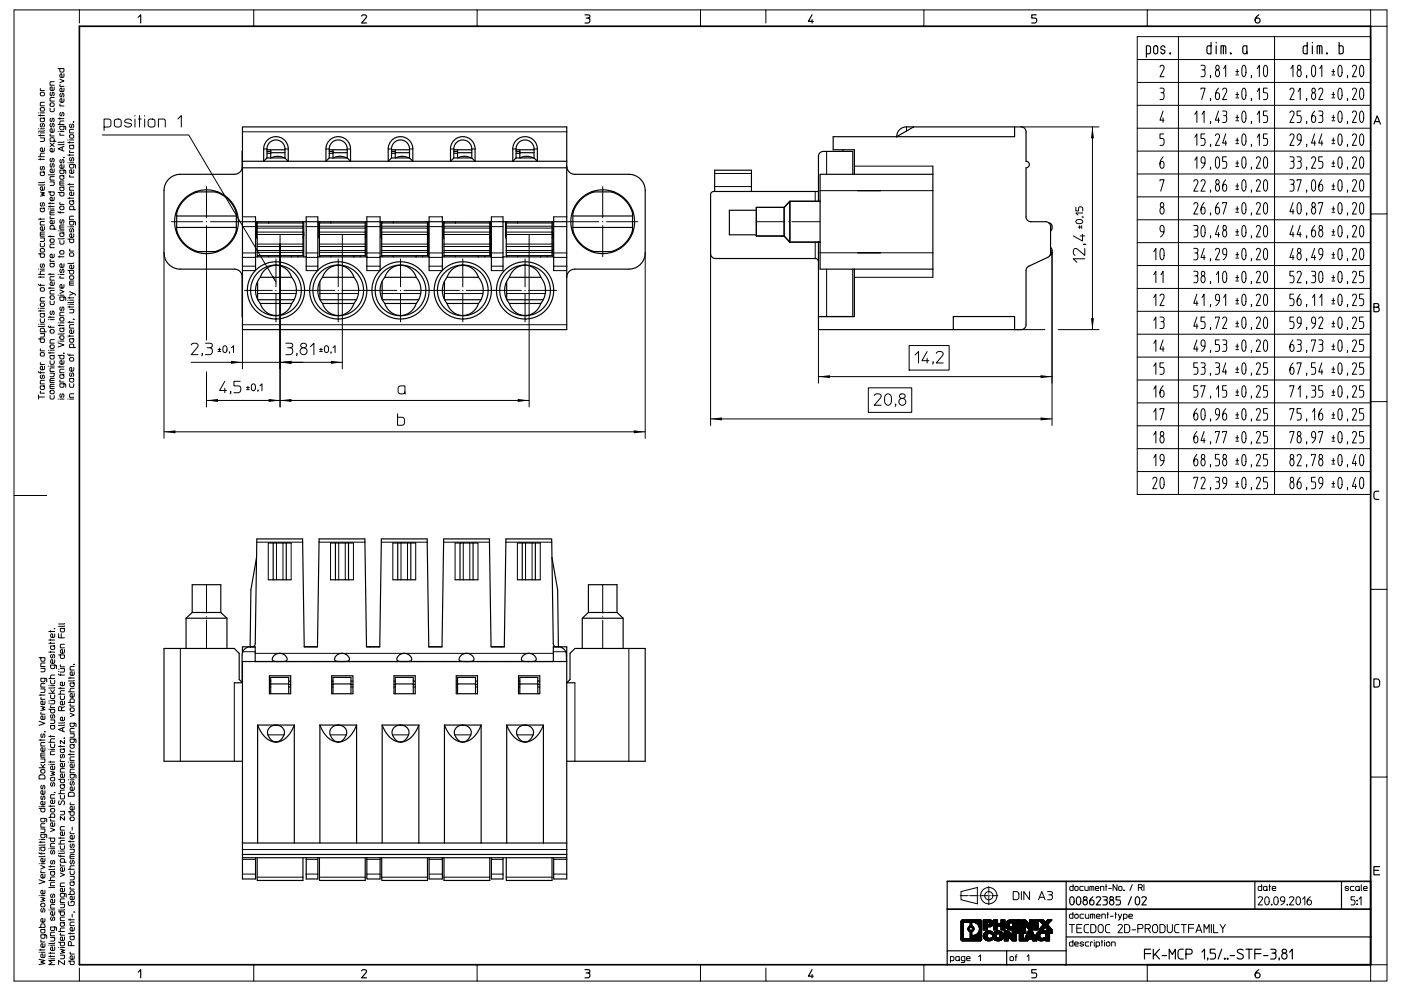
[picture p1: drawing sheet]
<svg xmlns="http://www.w3.org/2000/svg" width="420mm" height="297mm" viewBox="0 0 420 297" stroke-linecap="round" stroke-linejoin="round" font-family="sans-serif">
<g fill="none" stroke="#000" stroke-width=".3">
<path d="M23.8 3v3.9M76.1 3h-71.9v291h19.6M143 3h-66.9v4.9M210 3h19.6v3.9M210 3h-67v4.9M210 3v4.9M229.6 3h47.4M340.9 11h70v137.2h-70zM340.9 17.8h70M343.9 3h-66.9v4.9M353.3 11v137.2M360 19.6h.8a.75 .75 0 0 1 .5 .6 .75 .75 0 0 1-.4 .7 1.39 1.39 0 0 1-.1 2.1h-.8"/>
<path d="M364.7 19.6a.6 .6 0 0 1 .8 .7 .6 .6 0 0 1-.9 .4l-.1-.6zM372.7 19.6h.3a2.91 2.91 0 0 1 .1 3.3l-.2 .1a2.91 2.91 0 0 1-.2-3.4zM379.2 19.6h.2a2.91 2.91 0 0 1 .2 3.3l-.3 .1a2.91 2.91 0 0 1-.1-3.4zM382.1 11v137.2M389.2 19.6a.6 .6 0 0 1 .8 .7 .6 .6 0 0 1-.9 .4l-.1-.6zM393.6 19.6h.2a2.91 2.91 0 0 1 .2 3.3l-.3 .1a2.91 2.91 0 0 1-.1-3.4zM401.5 19.6h.3a2.91 2.91 0 0 1 .1 3.3l-.2 .1a2.91 2.91 0 0 1-.2-3.4zM408 19.6h.3a2.91 2.91 0 0 1 .1 3.3l-.3 .1a2.91 2.91 0 0 1-.1-3.4zM410.9 3h-67v4.9M410.9 3v4.9h4.9v56.2h-4.9M410.9 3h4.9v4.9M11.6 34.6h1.7"/>
<path d="M11.6 39.8h.1M11.6 38.6h.1M11.6 33.8h.1M12.1 34.4v.4M12.1 39.8h1.2M12.1 38.6h1.2M12.1 33.8h1.2M12.2 32.4l.8-.2a.56 .56 0 0 1 .3 .6 .56 .56 0 0 1-.3 .5l-.8-.1zM12.2 26.6l-.1 .5h1.2M12.3 27.7h.7a.56 .56 0 0 1 .3 .5 .56 .56 0 0 1-.3 .5h-.6a.61 .61 0 0 1-.1-1zM12.3 37a.48 .48 0 0 0-.3 .6 .48 .48 0 0 0 .6 .3l.2-.9a.53 .53 0 0 1 .6 .5 .53 .53 0 0 1-.3 .6M13.3 39.1l-1.7 .2"/>
<path d="M13.3 35.3l-1.2 .1 .1 1h1l.1-.6-.3-.4M13.3 30.7h-1l-.2 .2v.8h1.2M15 32.4l.1 .9 .3 .2 .8-.2v-.9M15.2 30.9l.7-.1a.56 .56 0 0 1 .4 .6 .56 .56 0 0 1-.4 .5h-.5a.61 .61 0 0 1-.2-1zM15.3 37a.48 .48 0 0 0-.4 .6 .48 .48 0 0 0 .6 .3l.3-.9a.53 .53 0 0 1 .5 .5 .53 .53 0 0 1-.3 .6M15.3 35.4a.48 .48 0 0 0-.4 .6 .48 .48 0 0 0 .6 .3l.3-.8a.53 .53 0 0 1 .5 .4 .53 .53 0 0 1-.3 .6M15.3 27.7a.48 .48 0 0 0-.4 .6 .48 .48 0 0 0 .6 .3l.3-.9a.53 .53 0 0 1 .5 .4 .53 .53 0 0 1-.3 .6M16.2 38.6v.9l-.8 .2a.55 .55 0 0 1-.4-.7 .55 .55 0 0 1 .6-.4v1.1M16.2 29.2h-1l-.2 .3v.8h1.2M16.2 26.1v.9l-.8 .1a.55 .55 0 0 1-.4-.6 .55 .55 0 0 1 .6-.4v1M16.2 24.5h-1l-.2 .2v.8h1.2M17.4 20.6h1.8l-.1 .9-1 .1-.2-1"/>
<path d="M17.4 39.4h.1M17.4 37.3h1.8M17.4 35.5h1.8M17.9 23.7l1.3 .6-1.3 .5M17.9 35.3v.4M17.9 39.4h1.3M18 40l-.1 .5h1.3M18 31.2l-.1 .6h1.3M18 25.3l-.1 .6h1.3M18.2 33.7a.48 .48 0 0 0-.3 .6 .48 .48 0 0 0 .6 .3l.2-.9a.53 .53 0 0 1 .5 .5 .53 .53 0 0 1-.3 .6M18.2 28a.48 .48 0 0 0-.3 .6 .48 .48 0 0 0 .6 .3l.2-.8a.53 .53 0 0 1 .5 .4 .53 .53 0 0 1-.3 .6M19.2 37.8l-.2 1.1-1-.1-.1-1h1.5l.3 .2v.9"/>
<path d="M19.2 36.3h-1.1l-.2 1M19.2 29.6l-.1 .9-.8 .2a.55 .55 0 0 1-.4-.7 .55 .55 0 0 1 .7-.4v1.1M19.2 26.4l-.1 .9-.8 .2a.55 .55 0 0 1-.4-.7 .55 .55 0 0 1 .7-.4v1.1M19.2 22.1l-.1 1-.8 .1a.55 .55 0 0 1-.4-.6 .55 .55 0 0 1 .7-.5v1.1M21.1 37.2a.48 .48 0 0 0-.3 .6 .48 .48 0 0 0 .6 .3l.2-.9a.53 .53 0 0 1 .5 .4 .53 .53 0 0 1-.3 .6M22 36.5l.1 .2zM22.1 36.6h.1M22.1 38.8h-1l-.2 .2v.8h1.2M31.2 38.1l1.8-.2a1.75 1.75 0 0 0 0-2.1l-1.8-.1v3.4M34.5 35.8l.6-.1 1 .1a1.75 1.75 0 0 1 0 2.1l-.5 .2-1.1-.2a1.75 1.75 0 0 1 0-2.1zM39.4 36.2a1.03 1.03 0 0 0-1.1-.6 1.03 1.03 0 0 0-.8 1l1.8 .5a1.03 1.03 0 0 1-.8 1.1 1.03 1.03 0 0 1-1.1-.6M40.5 34.6v.2"/>
<path d="M40.5 35.7v2.4M41.5 35.7h.8M41.8 34.6v3.5M43.4 34.6v.2M43.4 35.7v2.4M44.7 35.8l.5-.1 1 .1a1.75 1.75 0 0 1 0 2.1l-.5 .2-1-.2a1.75 1.75 0 0 1 0-2.1zM47.5 38.1v-2.4h1.5l.5 .2v2.2M53.3 35.7l1.1-1.1v3.5M72.7 39.5h97.2M271.8 38v1.3M306.1 38h23.4M327.5 38v60.8"/>
<path d="M340.9 24.7h70M340.9 31.6h70M340.9 38.4h70M347.7 20.1a.69 .69 0 0 1 1.1-.4 .69 .69 0 0 1 .1 1.1l-1.2 2.2h1.3M347.7 26.4h.8a.75 .75 0 0 1 .5 .7 .75 .75 0 0 1-.4 .7 1.39 1.39 0 0 1-.1 2h-.8M348.1 27.8h.5M348.7 33.3l-1 2.7h1.3M348.7 35.3v1.4M358.2 34.3l.6-1v3.4M360 26.8v-.4h1.3l-1.1 3.4M360.4 34.3l.6-1v3.4M360.4 20.9h.5"/>
<path d="M362.9 22.7l-.1 .6M362.9 29.6l-.1 .6M362.9 36.5l-.1 .6M364.9 20.9a1.13 1.13 0 0 0-.6 1.1 1.13 1.13 0 0 0 .8 1l.5-.8a1.15 1.15 0 0 0-.5-1.3M365.3 26.4a2.51 2.51 0 0 0-.5 3.4 1.12 1.12 0 0 0 .9-.8 1.12 1.12 0 0 0-.4-1.1h-.6l-.3 .7M365.3 33.3l-.9 2.7h1.2M365.3 35.3v1.4M366.5 26.9a.69 .69 0 0 1 1.1-.4 .69 .69 0 0 1 .1 1.1l-1.2 2.2h1.3M366.5 33.3h.8a.75 .75 0 0 1 .5 .6 .75 .75 0 0 1-.5 .8 1.39 1.39 0 0 1 0 2h-.8M366.8 20.6l.7-1v3.4M366.8 34.7h.5M370.5 22.5h.8"/>
<path d="M370.5 21.4h.8M370.5 29.3h.8M370.5 28.3h.8M370.5 36.2h.8M370.5 35.2h.8M370.9 20.8v1.3M370.9 27.6v1.4M370.9 34.5v1.4M372.7 26.5l.3-.1a2.91 2.91 0 0 1 .1 3.4h-.2a2.91 2.91 0 0 1-.2-3.3zM372.7 33.4l.3-.1a2.91 2.91 0 0 1 .1 3.3l-.2 .1a2.91 2.91 0 0 1-.2-3.3zM375.2 22.7l-.1 .6M375.2 29.6l-.1 .6"/>
<path d="M375.2 36.5l-.1 .6M376.9 20.6l.6-1v3.4M376.9 27.4l.6-1v3.4M376.9 34.3l.6-1v3.4M379.9 26.4h-1.1v1.4h.7a1.35 1.35 0 0 1 0 2h-.7M379.9 33.3h-1.1v1.4h.7a1.35 1.35 0 0 1 0 2h-.7M386.7 26.9a.69 .69 0 0 1 1-.4 .69 .69 0 0 1 .1 1.1l-1.1 2.2h1.2M386.7 33.8a.69 .69 0 0 1 1-.4 .69 .69 0 0 1 .1 1.1l-1.1 2.2h1.2M387 20.6l.6-1v3.4M389.2 27.4l.6-1v3.4M389.4 20.9a1.13 1.13 0 0 0-.6 1.1 1.13 1.13 0 0 0 .8 1l.5-.8a1.15 1.15 0 0 0-.5-1.3M390 33.3h-1.1v1.4h.7a1.35 1.35 0 0 1 0 2h-.7"/>
<path d="M391.7 22.7l-.1 .6M391.7 29.6l-.1 .6M391.7 36.5l-.1 .6M393.5 26.5a.6 .6 0 0 1 .8 .7 .6 .6 0 0 1-.9 .3l-.1-.6zM393.7 27.8a1.13 1.13 0 0 0-.6 1.1 1.13 1.13 0 0 0 .8 .9l.5-.7a1.15 1.15 0 0 0-.5-1.3M394.1 33.3a2.51 2.51 0 0 0-.5 3.4 1.07 1.07 0 0 0 .8-1 1.07 1.07 0 0 0-.8-1l-.4 .8M395.3 26.9a.69 .69 0 0 1 1.1-.4 .69 .69 0 0 1 .1 1.1l-1.2 2.2h1.3M395.3 33.3h.8a.75 .75 0 0 1 .5 .6 .75 .75 0 0 1-.4 .8 1.39 1.39 0 0 1-.1 2h-.8M395.6 20.6l.7-1v3.4M395.6 34.7h.6M399.3 22.5h.8M399.3 21.4h.8"/>
<path d="M399.3 29.3h.8M399.3 28.3h.8M399.3 36.2h.8M399.3 35.2h.8M399.7 20.8v1.3M399.7 27.6v1.4M399.7 34.5v1.4M401.5 26.5l.3-.1a2.91 2.91 0 0 1 .1 3.4h-.2a2.91 2.91 0 0 1-.2-3.3zM401.5 33.4l.3-.1a2.91 2.91 0 0 1 .1 3.3l-.2 .1a2.91 2.91 0 0 1-.2-3.3zM404 22.7l-.1 .6M404 29.6l-.1 .6M404 36.5l-.1 .6"/>
<path d="M405.4 20.1a.69 .69 0 0 1 1-.4 .69 .69 0 0 1 .2 1.1l-1.2 2.2h1.3M405.4 26.9a.69 .69 0 0 1 1-.4 .69 .69 0 0 1 .2 1.1l-1.2 2.2h1.3M405.4 33.8a.69 .69 0 0 1 1.1-.4 .69 .69 0 0 1 .1 1.1l-1.2 2.2h1.3M408 26.5l.3-.1a2.91 2.91 0 0 1 .1 3.4h-.3a2.91 2.91 0 0 1-.1-3.3zM408 33.4l.3-.1a2.91 2.91 0 0 1 .1 3.3l-.3 .1a2.91 2.91 0 0 1-.1-3.3zM11.6 47.8h1.7M11.6 47h1.7M11.6 40.6h1.7M12.1 57.6l1.2 .2-.9 .4 .9 .3-1.2 .3M12.1 41.3h1.2l-.2 1-1 .1M12.1 40.4v.4M12.1 47.5v.4"/>
<path d="M12.3 49.9a.48 .48 0 0 0-.3 .6 .48 .48 0 0 0 .6 .3l.2-.9a.53 .53 0 0 1 .6 .4 .53 .53 0 0 1-.3 .6M13.3 56l-.1 .9-.8 .1a.55 .55 0 0 1-.3-.6 .55 .55 0 0 1 .6-.4v1M13.3 55.3l-1.7 .1M13.3 54.6l-1.7 .1M13.3 51.5l-1.2 .1 .1 .9h1l.1-.5-.3-.4M13.3 45.9l-1 .1-.2 1M13.3 44.3l-.1 1-.8 .1a.55 .55 0 0 1-.3-.7 .55 .55 0 0 1 .6-.4v1.1M14.5 57.5h1.7v.9l-1 .1-.2-1M15 54.5h1.2l-.1 1-1.1 .1M15 42.9l1.2 1M15.1 40.2l-.1 .6h1.2M15.3 49a.48 .48 0 0 0-.4 .6 .48 .48 0 0 0 .6 .4l.3-.9a.53 .53 0 0 1 .5 .4 .53 .53 0 0 1-.3 .6"/>
<path d="M15.3 47.5a.48 .48 0 0 0-.4 .6 .48 .48 0 0 0 .6 .3l.3-.9a.53 .53 0 0 1 .5 .4 .53 .53 0 0 1-.3 .6M16.2 59.1v.9l-.8 .2a.55 .55 0 0 1-.4-.7 .55 .55 0 0 1 .6-.4v1.1M16.2 52.9h-1l-.2 .3v.8h1.2M16.2 52.2l-1.7 .2M16.2 50.6v1l-.8 .1a.55 .55 0 0 1-.4-.7 .55 .55 0 0 1 .6-.4v1.1M16.2 44.5v.9l-.8 .1a.55 .55 0 0 1-.4-.6 .55 .55 0 0 1 .6-.4v1M16.2 42.3l-.1-1-1 .1-.1 .9h1.8M16.2 42.9l-1.2 1M17.4 57.7h1.8l-.1 .9-1 .1-.2-1M17.9 54.9h1.3M18.2 47.8a.48 .48 0 0 0-.3 .6 .48 .48 0 0 0 .6 .3l.2-.8a.53 .53 0 0 1 .5 .4 .53 .53 0 0 1-.3 .6M18.6 44.1v1"/>
<path d="M19 47.1l.2 .2zM19.1 47.2h.1M19.2 56l-1.3 .1 .2 1h.9l.2-.6-.3-.4M19.2 54.2h-1l-.3 .3v1h1.3M19.2 52.6l-1.3 .1 .2 .9h.9l.2-.5-.3-.4M19.2 51l-.2 1-1-.1-.1-.9h1.5l.3 .1v.9M19.2 49.4l-.1 .9-.8 .2a.55 .55 0 0 1-.4-.7 .55 .55 0 0 1 .7-.4v1.1M19.2 43.9l-1.8 .7 1.8 .7M19.2 43.2l-1.8 .2M19.2 42.5l-1.8 .1M20.3 55.3h1.8M20.3 59.4h1.8"/>
<path d="M20.3 48.8h.1M20.3 46.5h1.8M20.3 42.7h1.8M20.3 41.9h.1M20.9 42.5v.4M20.9 46.2v.5M20.9 55v.4M20.9 59.1v.5M20.9 48.8h1.2M20.9 41.9h1.2M21 52.5l-.1 .6h1.2M21 45.1l-.1 .6h1.2"/>
<path d="M21 40.5l.8-.1a.56 .56 0 0 1 .3 .5 .56 .56 0 0 1-.3 .5l-.8-.1zM21.1 47.2a.48 .48 0 0 0-.3 .6 .48 .48 0 0 0 .6 .3l.2-.9a.53 .53 0 0 1 .5 .5 .53 .53 0 0 1-.3 .6M22.1 57.6l-.1 .9-.8 .1a.55 .55 0 0 1-.3-.6 .55 .55 0 0 1 .6-.4v1M22.1 56h-1l-.2 .2v.8h1.2M22.1 50.9l-.1 .9-.8 .2a.55 .55 0 0 1-.3-.7 .55 .55 0 0 1 .6-.4v1.1M22.1 49.3l-.2 1-.9-.1-.1-.9h1.4l.3 .1v1M22.1 43.4l-1.2 .1 .1 1h1l.1-.6-.3-.4M30.7 40.4h25.9l26.1 44.1M79 44.6h1M85.4 44.6h1M97.7 44.6h1M104.1 44.6h1"/>
<path d="M116.4 44.6h1M122.8 44.6h1M135.1 44.6h.9M141.4 44.6h1M153.7 44.6h1M160.1 44.6h1M214.2 52h11.1M214.2 55.9h11.1M244.4 57.4v2.9M245.9 57.1h33.8M247.8 45.4v6.8M256.1 49.8h23.6"/>
<path d="M340.9 45.3h70M340.9 52.1h70M340.9 59h70M347.7 54.2v-.3h1.3l-1 3.4M348.7 47a2.51 2.51 0 0 0-.5 3.4 1.12 1.12 0 0 0 .9-.8 1.12 1.12 0 0 0-.4-1.1h-.6l-.4 .7M348.9 40.1h-1.2v1.4h.8a1.35 1.35 0 0 1 0 2.1h-.8M357.9 54.4a.69 .69 0 0 1 1-.4 .69 .69 0 0 1 .1 1.1l-1.1 2.2h1.2M358.2 41.2l.6-1.1v3.5M358.2 48l.6-1v3.4M360 54.4a.69 .69 0 0 1 1.1-.4 .69 .69 0 0 1 .1 1.1l-1.2 2.2h1.3M361.2 40.1h-1.2v1.4h.8a1.35 1.35 0 0 1 0 2.1h-.8M361.2 48.9h-.7a1.04 1.04 0 0 1-.5-1.1 1.04 1.04 0 0 1 .8-.8 2.41 2.41 0 0 1-.6 3.4"/>
<path d="M362.9 43.3l-.1 .6M362.9 50.2l-.1 .6M362.9 57l-.1 .6M364.4 40.7a.69 .69 0 0 1 1-.5 .69 .69 0 0 1 .1 1.1l-1.1 2.3h1.2M364.7 53.9a.6 .6 0 0 1 .8 .7 .6 .6 0 0 1-.9 .4l-.1-.6zM364.8 47.1l.2-.1a2.91 2.91 0 0 1 .2 3.3l-.3 .1a2.91 2.91 0 0 1-.1-3.3zM364.9 55.2a1.13 1.13 0 0 0-.6 1.1 1.13 1.13 0 0 0 .8 1l.5-.8a1.15 1.15 0 0 0-.5-1.3M367.5 40.1l-1 2.8h1.3M367.5 53.9a2.51 2.51 0 0 0-.5 3.4 1.12 1.12 0 0 0 .8-.9 1.12 1.12 0 0 0-.3-1.1h-.7l-.3 .8M367.5 42.2v1.4M367.7 47h-1.2v1.4h.8a1.35 1.35 0 0 1 0 2h-.8M370.5 43.1h.8"/>
<path d="M370.5 42h.8M370.5 49.9h.8M370.5 48.9h.8M370.5 56.8h.8M370.5 55.7h.8M370.9 41.3v1.4M370.9 48.2v1.4M370.9 55.1v1.3M372.7 40.2l.3-.1a2.91 2.91 0 0 1 .1 3.4l-.2 .1a2.91 2.91 0 0 1-.2-3.4zM372.7 47.1l.3-.1a2.91 2.91 0 0 1 .1 3.3l-.2 .1a2.91 2.91 0 0 1-.2-3.3zM372.7 53.9h.3a2.91 2.91 0 0 1 .1 3.3l-.2 .1a2.91 2.91 0 0 1-.2-3.4zM375.2 43.3l-.1 .6"/>
<path d="M375.2 50.2l-.1 .6M375.2 57l-.1 .6M376.6 47.5a.69 .69 0 0 1 1-.4 .69 .69 0 0 1 .1 1.1l-1.1 2.2h1.2M376.6 54.4a.69 .69 0 0 1 1-.4 .69 .69 0 0 1 .1 1.1l-1.1 2.2h1.2M376.9 41.2l.6-1.1v3.5M379.2 47.1l.2-.1a2.91 2.91 0 0 1 .2 3.3l-.3 .1a2.91 2.91 0 0 1-.1-3.3zM379.2 53.9h.2a2.91 2.91 0 0 1 .2 3.3l-.3 .1a2.91 2.91 0 0 1-.1-3.4zM379.9 40.1h-1.1v1.4h.7a1.35 1.35 0 0 1 0 2.1h-.7M386.7 40.7a.69 .69 0 0 1 1-.5 .69 .69 0 0 1 .1 1.1l-1.1 2.3h1.2M386.7 47h.8a.76 .76 0 0 1 .4 .7 .76 .76 0 0 1-.4 .7 1.39 1.39 0 0 1 0 2h-.8M386.7 53.9h.8a.75 .75 0 0 1 .4 .6 .75 .75 0 0 1-.4 .7 1.39 1.39 0 0 1 0 2.1h-.8M387 48.4h.5"/>
<path d="M387 55.2h.5M388.9 47h.7a.75 .75 0 0 1 .5 .7 .75 .75 0 0 1-.4 .7 1.39 1.39 0 0 1-.1 2h-.7M388.9 54.2v-.3h1.2l-1 3.4M389.2 48.4h.5M390 42h-.7a1.04 1.04 0 0 1-.4-1 1.04 1.04 0 0 1 .7-.9 2.41 2.41 0 0 1-.6 3.5M391.7 43.3l-.1 .6M391.7 50.2l-.1 .6M391.7 57l-.1 .6M393.2 47.5a.69 .69 0 0 1 1-.4 .69 .69 0 0 1 .1 1.1l-1.1 2.2h1.2M393.6 53.9h.2a2.91 2.91 0 0 1 .2 3.3l-.3 .1a2.91 2.91 0 0 1-.1-3.4zM394.1 40.1l-.9 2.8h1.2M394.1 42.2v1.4"/>
<path d="M396.3 40.1l-1 2.8h1.3M396.3 53.9a2.51 2.51 0 0 0-.5 3.4 1.12 1.12 0 0 0 .9-.9 1.12 1.12 0 0 0-.4-1.1h-.7l-.3 .8M396.3 42.2v1.4M396.5 47h-1.2v1.4h.8a1.35 1.35 0 0 1 0 2h-.8M399.3 43.1h.8M399.3 42h.8M399.3 49.9h.8M399.3 48.9h.8M399.3 56.8h.8M399.3 55.7h.8M399.7 41.3v1.4M399.7 48.2v1.4"/>
<path d="M399.7 55.1v1.3M401.5 40.2l.3-.1a2.91 2.91 0 0 1 .1 3.4l-.2 .1a2.91 2.91 0 0 1-.2-3.4zM401.5 47.1l.3-.1a2.91 2.91 0 0 1 .1 3.3l-.2 .1a2.91 2.91 0 0 1-.2-3.3zM401.5 53.9h.3a2.91 2.91 0 0 1 .1 3.3l-.2 .1a2.91 2.91 0 0 1-.2-3.4zM404 43.3l-.1 .6M404 50.2l-.1 .6M404 57l-.1 .6M405.4 40.7a.69 .69 0 0 1 1.1-.5 .69 .69 0 0 1 .1 1.1l-1.2 2.3h1.3M405.4 47.5a.69 .69 0 0 1 1-.4 .69 .69 0 0 1 .2 1.1l-1.2 2.2h1.3M405.4 54.4a.69 .69 0 0 1 1-.4 .69 .69 0 0 1 .2 1.1l-1.2 2.2h1.3M408 40.2l.3-.1a2.91 2.91 0 0 1 .1 3.4l-.3 .1a2.91 2.91 0 0 1-.1-3.4zM408 47.1l.3-.1a2.91 2.91 0 0 1 .1 3.3l-.3 .1a2.91 2.91 0 0 1-.1-3.3z"/>
<path d="M408 53.9h.3a2.91 2.91 0 0 1 .1 3.3l-.3 .1a2.91 2.91 0 0 1-.1-3.4zM11.6 76.1h1.7l-.1 .9-.9 .1-.2-1M11.6 65.7h1.7M12.1 72.9v.8l.3 .3 .8-.2 .1-.9M12.1 71.3h1.2l-.2 1-1 .1M12.1 65.4v.4M12.1 70.2h1.2M12.2 74.6l.8-.1a.56 .56 0 0 1 .3 .5 .56 .56 0 0 1-.3 .5l-.8-.1zM12.3 79.1a.48 .48 0 0 0-.3 .6 .48 .48 0 0 0 .6 .3l.2-.9a.53 .53 0 0 1 .6 .4 .53 .53 0 0 1-.3 .6M12.3 60.7a.48 .48 0 0 0-.3 .6 .48 .48 0 0 0 .6 .4l.2-.9a.53 .53 0 0 1 .6 .4 .53 .53 0 0 1-.3 .6M13.3 69.6h-1l-.2 .2v1h1.2M13.3 68l-.1 .9-.8 .1a.55 .55 0 0 1-.3-.6 .55 .55 0 0 1 .6-.4v1"/>
<path d="M13.3 66.4h-1l-.2 .2v.8h1.2M13.3 62.3l-1.2 .1 .1 1h1l.1-.6-.3-.4M14.5 70.9h1.7M14.5 62.6h.1M14.5 61.9h1.7M14.5 61h1.7M15 60.7v.4M15 61.7v.4M15 70.6v.4M15 63.8h1.2M15 62.6h1.2M15.1 77.8l-.1 .5h1.2"/>
<path d="M15.1 71.7l.8-.1a.56 .56 0 0 1 .4 .5 .56 .56 0 0 1-.4 .5l-.8-.1zM15.1 64.9l-.1 .6h1.2M16.2 78.9h-1.2l.1 1h1l.1-.6-.3-.4M16.2 76.2v.9l-.8 .1a.55 .55 0 0 1-.4-.6 .55 .55 0 0 1 .6-.4v1M16.2 73.2h-1l-.2 .2v.8h1.2M16.2 68.7l-.1-1h-1l-.1 1h1.8M16.2 66v.9l-.8 .2a.55 .55 0 0 1-.4-.7 .55 .55 0 0 1 .6-.4v1.1M16.2 63.2h-1l-.2 .2v1h1.2M17.4 63.4l.3 .3h1.5M17.4 77h1.8M17.4 69.2h.1M17.9 72.1l.1 .8 .3 .3 .8-.2 .1-.9"/>
<path d="M17.9 68.1h1.3M17.9 76.7v.4M17.9 69.2h1.3M18 75.2l.8-.1a.56 .56 0 0 1 .4 .5 .56 .56 0 0 1-.4 .6l-.8-.2zM18 61.9l.8-.1a.56 .56 0 0 1 .4 .5 .56 .56 0 0 1-.4 .5l-.8-.1zM18 60.7l-.1 .6h1.3M18 63.4v.5M18.2 65.8a.48 .48 0 0 0-.3 .6 .48 .48 0 0 0 .6 .4l.2-.9a.53 .53 0 0 1 .5 .4 .53 .53 0 0 1-.3 .6M19.2 79.1l-.1 .9-.8 .1a.55 .55 0 0 1-.4-.6 .55 .55 0 0 1 .7-.4v1M19.2 71.4l-1.8 .2M19.2 69.7l-1.3 .1 .2 1h.9l.2-.6-.3-.4M19.2 67.4h-1l-.3 .3v1h1.3"/>
<path d="M20.3 71.7h1.8l-.1 .9-1 .1-.1-1M20.3 68h.1M20.9 68h1.2M21 75.9l.8-.1a.56 .56 0 0 1 .3 .5 .56 .56 0 0 1-.3 .5l-.8-.1zM21 74.7l-.1 .5h1.2M21.1 68.5a.48 .48 0 0 0-.3 .6 .48 .48 0 0 0 .6 .3l.2-.9a.53 .53 0 0 1 .5 .5 .53 .53 0 0 1-.3 .6M22.1 79.5l-.1 .9-.8 .1a.55 .55 0 0 1-.3-.6 .55 .55 0 0 1 .6-.4v1M22.1 78.8l-1.8 .1M22.1 70.1l-.1 .9-.8 .1a.55 .55 0 0 1-.3-.6 .55 .55 0 0 1 .6-.4v1M22.1 66.4l-.2 1-.9-.1-.1-.9h1.4l.3 .1v.9M22.1 64.8h-1l-.2 .3v.7h1.2M22.1 62.8l-.2-1-.9 .1-.1 .9h1.7"/>
<path d="M22.1 60.1l-1.2 .1 .1 1h1l.1-.6-.3-.4M49.2 75.8v55.6M61.9 77v24.9M72.7 75.8h3.9M72.7 65h3.9M72.7 67.9h3.9M72.7 79.8h3.9M72.7 77.1h3.9M76.9 70.9h.2M77.1 67.8h13.7M77.1 68.4h13.7M77.1 69.6h13.7"/>
<path d="M77.1 70.3h13.7M77.1 73.2h13.7M77.1 75.6h13.7M77.1 75.1h13.7M77.1 73.9h13.7M84 73.2v48.8M90.8 69.7h.3M90.8 70.1h.3M91.8 75.8h3.5M91.8 65h3.5M91.8 67.9h3.5M91.8 79.8h3.5"/>
<path d="M91.8 77.1h3.5M95.5 70.9h.3M95.8 67.8h13.7M95.8 68.4h13.7M95.8 69.6h13.7M95.8 70.3h13.7M95.8 73.2h13.7M95.8 75.6h13.7M95.8 75.1h13.7M95.8 73.9h13.7M102.6 73.2v37.3M109.5 69.7h.2"/>
<path d="M109.5 70.1h.2M110 75.8h3.9M110 65h3.9M110 67.9h3.9M110 79.8h3.9M110 77.1h3.9M114.2 70.9h.2M114.4 67.8h13.8M114.4 68.4h13.8M114.4 69.6h13.8M114.4 70.3h13.8M114.4 73.2h13.8"/>
<path d="M114.4 75.6h13.8M114.4 75.1h13.8M114.4 73.9h13.8M128.2 69.7h.2M128.2 70.1h.2M128.6 75.8h4M128.6 65h4M128.6 67.9h4M128.6 79.8h4M128.6 77.1h4M132.9 70.9h.2M133.1 67.8h13.7"/>
<path d="M133.1 68.4h13.7M133.1 69.6h13.7M133.1 70.3h13.7M133.1 73.2h13.7M133.1 75.6h13.7M133.1 75.1h13.7M133.1 73.9h13.7M146.8 69.7h.3M146.8 70.1h.3M147.3 75.8h3.5M147.3 65h3.5M147.3 67.9h3.5"/>
<path d="M147.3 79.8h3.5M147.3 77.1h3.5M151.5 70.9h.3M151.8 67.8h13.7M151.8 68.4h13.7M151.8 69.6h13.7M151.8 70.3h13.7M151.8 73.2h13.7M151.8 75.6h13.7M151.8 75.1h13.7M151.8 73.9h13.7M158.6 73.2v48.8"/>
<path d="M165.5 69.7h.2M165.5 70.1h.2M166 75.8h3.9M166 65h3.9M166 67.9h3.9M166 79.8h3.9M166 77.1h3.9M193.4 75.8v55.6M213 76v51.5M244.4 72.6v4.9M245.9 75.8h33.8M315.4 75.1v52.4"/>
<path d="M322.5 62.1v1.1h.8v-.7a.64 .64 0 0 1 .7-.5 .64 .64 0 0 1 .6 .5v.7M322.7 66.1a1.11 1.11 0 0 1 1.9 .4 1.14 1.14 0 0 1-1.1 .6 1.14 1.14 0 0 1-1-.7zM323.2 68.1h.9M323.7 67.6v.9M323.8 70.7h1.4M324.3 67.6v.9M324.4 65l.4 .1M324.5 70.2v2l-2.7-1.5M324.6 63.8h-2.1l.6 .7M324.9 73.2l.6 .2M325.2 77.6h-3.4l1 1M325.2 74.5v2l-2.2-1.9a.71 .71 0 0 0-.8-.1 .71 .71 0 0 0-.4 .7 1.09 1.09 0 0 0 .5 1.3"/>
<path d="M340.9 65.9h70M340.9 72.7h70M340.9 79.6h70M345.9 75.5l.6-1.1v3.5M348.1 60.8a.6 .6 0 0 1 .8 .7 .6 .6 0 0 1-.9 .3l-.2-.6zM348.2 74.5l.2-.1a2.91 2.91 0 0 1 .2 3.4l-.3 .1a2.91 2.91 0 0 1-.1-3.4zM348.3 62.1a1.13 1.13 0 0 0-.6 1.1 1.13 1.13 0 0 0 .8 .9l.5-.7a1.15 1.15 0 0 0-.5-1.3M348.9 69.5h-.7a1.04 1.04 0 0 1-.5-1.1 1.04 1.04 0 0 1 .8-.8 2.41 2.41 0 0 1-.6 3.4M357.9 61.2a.69 .69 0 0 1 1-.4 .69 .69 0 0 1 .1 1.1l-1.1 2.2h1.2M357.9 67.6h.8a.76 .76 0 0 1 .4 .6 .76 .76 0 0 1-.4 .8 1.39 1.39 0 0 1 0 2h-.8M357.9 74.4h.8a.76 .76 0 0 1 .4 .7 .76 .76 0 0 1-.4 .7 1.39 1.39 0 0 1 0 2.1h-.8M358.2 69h.5"/>
<path d="M358.2 75.8h.5M360.5 67.7l.2-.1a2.91 2.91 0 0 1 .2 3.3l-.3 .1a2.91 2.91 0 0 1-.1-3.3zM361 60.7a2.51 2.51 0 0 0-.5 3.4 1.07 1.07 0 0 0 .8-1 1.07 1.07 0 0 0-.8-1l-.5 .8M361 74.4l-1 2.8h1.3M361 76.5v1.4M362.9 63.9l-.1 .6M362.9 70.8l-.1 .6M362.9 77.6l-.1 .6M364.4 75a.69 .69 0 0 1 1-.5 .69 .69 0 0 1 .1 1.1l-1.1 2.3h1.2M365.3 60.7a2.51 2.51 0 0 0-.5 3.4 1.12 1.12 0 0 0 .9-.8 1.12 1.12 0 0 0-.4-1.1h-.6l-.3 .7M365.3 67.6l-.9 2.7h1.2M365.3 69.6v1.4"/>
<path d="M366.5 61.1v-.4h1.3l-1.1 3.4M366.9 67.7a.6 .6 0 0 1 .8 .6 .6 .6 0 0 1-1 .4l-.1-.6zM367 69a1.13 1.13 0 0 0-.5 1.1 1.13 1.13 0 0 0 .8 .9l.5-.8a1.15 1.15 0 0 0-.6-1.2M367.7 76.3h-.7a1.04 1.04 0 0 1-.5-1 1.04 1.04 0 0 1 .8-.9 2.41 2.41 0 0 1-.6 3.5M370.5 63.6h.8M370.5 62.6h.8M370.5 70.5h.8M370.5 69.5h.8M370.5 77.4h.8M370.5 76.3h.8M370.9 61.9v1.4M370.9 68.8v1.4"/>
<path d="M370.9 75.6v1.4M372.7 60.8l.3-.1a2.91 2.91 0 0 1 .1 3.4h-.2a2.91 2.91 0 0 1-.2-3.3zM372.7 67.7l.3-.1a2.91 2.91 0 0 1 .1 3.3l-.2 .1a2.91 2.91 0 0 1-.2-3.3zM372.7 74.5l.3-.1a2.91 2.91 0 0 1 .1 3.4l-.2 .1a2.91 2.91 0 0 1-.2-3.4zM375.2 63.9l-.1 .6M375.2 70.8l-.1 .6M375.2 77.6l-.1 .6M376.6 61.2a.69 .69 0 0 1 1-.4 .69 .69 0 0 1 .1 1.1l-1.1 2.2h1.2M376.6 68.1a.69 .69 0 0 1 1-.4 .69 .69 0 0 1 .1 1.1l-1.1 2.2h1.2M376.6 75a.69 .69 0 0 1 1-.5 .69 .69 0 0 1 .1 1.1l-1.1 2.3h1.2M379.2 60.8l.2-.1a2.91 2.91 0 0 1 .2 3.4h-.3a2.91 2.91 0 0 1-.1-3.3zM379.2 67.7l.2-.1a2.91 2.91 0 0 1 .2 3.3l-.3 .1a2.91 2.91 0 0 1-.1-3.3z"/>
<path d="M379.2 74.5l.2-.1a2.91 2.91 0 0 1 .2 3.4l-.3 .1a2.91 2.91 0 0 1-.1-3.4zM387.6 60.7l-.9 2.8h1.2M387.6 67.6l-.9 2.7h1.2M387.6 74.4l-.9 2.8h1.2M387.6 62.8v1.3M387.6 69.6v1.4M387.6 76.5v1.4M389.2 74.5a.6 .6 0 0 1 .8 .7 .6 .6 0 0 1-.9 .4l-.1-.6zM389.3 60.8l.2-.1a2.91 2.91 0 0 1 .2 3.4h-.3a2.91 2.91 0 0 1-.1-3.3zM389.4 75.8a1.13 1.13 0 0 0-.6 1.1 1.13 1.13 0 0 0 .8 1l.5-.8a1.15 1.15 0 0 0-.5-1.3M389.8 67.6l-.9 2.7h1.2M389.8 69.6v1.4"/>
<path d="M391.7 63.9l-.1 .6M391.7 70.8l-.1 .6M391.7 77.6l-.1 .6M393.5 60.8a.6 .6 0 0 1 .8 .7 .6 .6 0 0 1-.9 .3l-.1-.6zM393.7 62.1a1.13 1.13 0 0 0-.6 1.1 1.13 1.13 0 0 0 .8 .9l.5-.7a1.15 1.15 0 0 0-.5-1.3M394.1 67.6a2.51 2.51 0 0 0-.5 3.4 1.07 1.07 0 0 0 .8-1 1.07 1.07 0 0 0-.8-1l-.4 .8M394.1 74.4l-.9 2.8h1.2M394.1 76.5v1.4M395.3 61.1v-.4h1.3l-1.1 3.4M395.7 67.7a.6 .6 0 0 1 .8 .6 .6 .6 0 0 1-1 .4l-.1-.6zM395.9 69a1.13 1.13 0 0 0-.6 1.1 1.13 1.13 0 0 0 .8 .9l.5-.8a1.15 1.15 0 0 0-.5-1.2M396.5 76.3h-.7a1.04 1.04 0 0 1-.5-1 1.04 1.04 0 0 1 .8-.9 2.41 2.41 0 0 1-.6 3.5"/>
<path d="M399.3 63.6h.8M399.3 62.6h.8M399.3 70.5h.8M399.3 69.5h.8M399.3 77.4h.8M399.3 76.3h.8M399.7 61.9v1.4M399.7 68.8v1.4M399.7 75.6v1.4M401.5 60.8l.3-.1a2.91 2.91 0 0 1 .1 3.4h-.2a2.91 2.91 0 0 1-.2-3.3zM401.5 67.7l.3-.1a2.91 2.91 0 0 1 .1 3.3l-.2 .1a2.91 2.91 0 0 1-.2-3.3zM401.5 74.5l.3-.1a2.91 2.91 0 0 1 .1 3.4l-.2 .1a2.91 2.91 0 0 1-.2-3.4z"/>
<path d="M404 63.9l-.1 .6M404 70.8l-.1 .6M404 77.6l-.1 .6M405.4 61.2a.69 .69 0 0 1 1-.4 .69 .69 0 0 1 .2 1.1l-1.2 2.2h1.3M405.4 68.1a.69 .69 0 0 1 1.1-.4 .69 .69 0 0 1 .1 1.1l-1.2 2.2h1.3M405.4 75a.69 .69 0 0 1 1.1-.5 .69 .69 0 0 1 .1 1.1l-1.2 2.3h1.3M408 60.8l.3-.1a2.91 2.91 0 0 1 .1 3.4h-.3a2.91 2.91 0 0 1-.1-3.3zM408 67.7l.3-.1a2.91 2.91 0 0 1 .1 3.3l-.3 .1a2.91 2.91 0 0 1-.1-3.3zM408 74.5l.3-.1a2.91 2.91 0 0 1 .1 3.4l-.3 .1a2.91 2.91 0 0 1-.1-3.4zM415.8 64.1v56.3h-4.9M11.6 85.2l.3 .3h1.4M11.6 97.2h.1"/>
<path d="M11.6 93.2h1.7M11.6 92.4h.1M11.6 83h1.7M11.6 82.3h1.7M11.6 80.7h.1M12.1 100h1.2l-.2 1h-1M12.1 95.6v.8l.3 .2 .8-.1 .1-.9M12.1 97.2h1.2M12.1 82.8v.4M12.1 92.9v.5M12.1 92.4h1.2M12.1 80.7h1.2"/>
<path d="M12.2 90.9l.8-.1a.56 .56 0 0 1 .3 .5 .56 .56 0 0 1-.3 .6l-.8-.2zM12.2 86.4l.8-.2a.56 .56 0 0 1 .3 .5 .56 .56 0 0 1-.3 .6l-.8-.2zM12.2 85.2v.5M13.3 99.5l-.2-1.1-.9 .1-.1 1h1.7M13.3 97.7l-1.7 .2M13.3 93.9l-1.2 .1 .1 1h1l.1-.6-.3-.4M13.3 89.2h-1l-.2 .3v.8h1.2M13.3 81.2h-1l-.2 1.1M14.5 97.7l.3 .4h1.4M14.5 82.2h1.7M14.5 95.8h.1M14.5 95.1h1.7"/>
<path d="M14.5 86.4h1.7M15 90.2l.1 .9 .3 .2 .8-.1v-1M15 81.9v.5M15 86.1v.4M15 94.8v.5M15 95.8h1.2M15.1 98.9l.8-.1a.56 .56 0 0 1 .4 .5 .56 .56 0 0 1-.4 .5l-.8-.1zM15.1 88.8l.8-.2a.56 .56 0 0 1 .4 .6 .56 .56 0 0 1-.4 .5l-.8-.1zM15.1 97.7v.6M15.3 93.2a.48 .48 0 0 0-.4 .6 .48 .48 0 0 0 .6 .4l.3-.9a.53 .53 0 0 1 .5 .4 .53 .53 0 0 1-.3 .6M16.2 87.1h-1l-.2 .2v.8h1.2M16.2 84.5v.9l-.8 .2a.55 .55 0 0 1-.4-.7 .55 .55 0 0 1 .6-.4v1.1"/>
<path d="M16.2 82.9h-1l-.2 .3v.8h1.2M17.4 82.3h.1M17.4 97.6h1.8M17.4 96.8h.1M17.4 88.5h.1M17.9 86.9l1.3 .5-1.3 .5M17.9 82.3h1.3M17.9 97.3v.4M17.9 96.8h1.3M17.9 88.5h1.3M18 82.8l-.1 .6h1.3M18.1 95.2h.7a.56 .56 0 0 1 .4 .5 .56 .56 0 0 1-.4 .5h-.5a.61 .61 0 0 1-.2-1z"/>
<path d="M18.2 92a.48 .48 0 0 0-.3 .6 .48 .48 0 0 0 .6 .3l.2-.9a.53 .53 0 0 1 .5 .5 .53 .53 0 0 1-.3 .6M18.2 80.7a.48 .48 0 0 0-.3 .6 .48 .48 0 0 0 .6 .3l.2-.9a.53 .53 0 0 1 .5 .4 .53 .53 0 0 1-.3 .6M19.2 99.9l-1.8 .2M19.2 98.3h-1.3l.2 1h.9l.2-.6-.3-.4M19.2 93.6h-1l-.3 .2v.8h1.3M19.2 89l-.2 1-1-.1-.1-.9h1.5l.3 .1v1M19.2 85.3l-.1 .9-.8 .2a.55 .55 0 0 1-.4-.7 .55 .55 0 0 1 .7-.4v1.1M20.3 81.1h1.8l-.1 .9-1 .1-.1-1M20.3 96.6h1.8M20.3 92h1.8M20.3 91.2h.1M20.3 90h.1"/>
<path d="M20.3 89.3h1.8M20.9 92.7h1.2l-.2 1-1 .1M20.9 87.4l1.2 .5-1.2 .6M20.9 89v.4M20.9 91.7v.5M20.9 96.3v.5M20.9 91.2h1.2M20.9 90h1.2M20.9 84.9h1.2M21 82.8l.8-.2a.56 .56 0 0 1 .3 .6 .56 .56 0 0 1-.3 .5l-.8-.1zM22 95.7h.3M22.1 98.9l-.1 .9-.8 .1a.55 .55 0 0 1-.3-.6 .55 .55 0 0 1 .6-.4v1"/>
<path d="M22.1 97.3h-1l-.2 .3v.7h1.2M22.1 90.5l-1.8 .2M22.1 87.9l.5 .6M22.1 84.2h-1l-.2 .3v1h1.2M72.7 98.8v11.7M72.7 81.1h3.8M72.7 97.3h97.2M77.2 88h11.6M91.8 81.1h3.4M95.9 88h11.6M110 81.1h3.9M114.6 88h11.5"/>
<path d="M128.6 81.1h3.9M133.2 88h11.6M147.3 81.1h3.5M151.9 88h11.6M166 81.1h3.9M245.4 98.8v16M247.8 80.7v14.2M256.1 83.1h23.6M304.2 98.8h9M317.3 98.8h12.2M340.9 86.4h70M340.9 93.3h70"/>
<path d="M345.9 82.3l.6-1v3.4M345.9 89.2l.6-1v3.4M345.9 96l.6-1v3.4M347.7 88.7a.69 .69 0 0 1 1.1-.4 .69 .69 0 0 1 .1 1.1l-1.2 2.2h1.3M347.7 95h.8a.75 .75 0 0 1 .5 .7 .75 .75 0 0 1-.4 .7 1.39 1.39 0 0 1-.1 2h-.8M348.1 82.3l.6-1v3.4M348.1 96.4h.5M357.9 81.3h.8a.76 .76 0 0 1 .4 .7 .76 .76 0 0 1-.4 .7 1.39 1.39 0 0 1 0 2h-.8M358.2 82.7h.5M358.8 88.2l-.9 2.7h1.2M358.8 95l-.9 2.8h1.2M358.8 90.2v1.4"/>
<path d="M358.8 97.1v1.3M360.4 89.2l.6-1v3.4M360.4 81.4a.6 .6 0 0 1 .8 .6 .6 .6 0 0 1-1 .4l-.1-.6zM360.6 82.7a1.13 1.13 0 0 0-.6 1.1 1.13 1.13 0 0 0 .8 .9l.5-.7a1.15 1.15 0 0 0-.5-1.3M361.2 95h-1.2v1.4h.8a1.35 1.35 0 0 1 0 2h-.8M362.9 84.5l-.1 .6M362.9 91.3l-.1 .6M362.9 98.2l-.1 .6M364.4 95.4v-.4h1.2l-1 3.4M364.7 82.3l.6-1v3.4M365.5 90h-.7a1.04 1.04 0 0 1-.4-1 1.04 1.04 0 0 1 .7-.8 2.41 2.41 0 0 1-.6 3.4M366.5 95.5a.69 .69 0 0 1 1.1-.4 .69 .69 0 0 1 .1 1.1l-1.2 2.2h1.3"/>
<path d="M366.8 89.2l.7-1v3.4M366.9 81.4l.3-.1a2.91 2.91 0 0 1 .1 3.3l-.2 .1a2.91 2.91 0 0 1-.2-3.3zM370.5 84.2h.8M370.5 83.2h.8M370.5 91.1h.8M370.5 90h.8M370.5 97.9h.8M370.5 96.9h.8M370.9 82.5v1.4M370.9 89.4v1.3M370.9 96.2v1.4M372.7 81.4l.3-.1a2.91 2.91 0 0 1 .1 3.3l-.2 .1a2.91 2.91 0 0 1-.2-3.3z"/>
<path d="M372.7 88.2h.3a2.91 2.91 0 0 1 .1 3.3l-.2 .1a2.91 2.91 0 0 1-.2-3.4zM372.7 95.1l.3-.1a2.91 2.91 0 0 1 .1 3.4h-.2a2.91 2.91 0 0 1-.2-3.3zM375.2 84.5l-.1 .6M375.2 91.3l-.1 .6M375.2 98.2l-.1 .6M376.6 81.8a.69 .69 0 0 1 1-.4 .69 .69 0 0 1 .1 1.1l-1.1 2.2h1.2M376.6 88.7a.69 .69 0 0 1 1-.4 .69 .69 0 0 1 .1 1.1l-1.1 2.2h1.2M376.6 95.5a.69 .69 0 0 1 1-.4 .69 .69 0 0 1 .1 1.1l-1.1 2.2h1.2M379.2 81.4l.2-.1a2.91 2.91 0 0 1 .2 3.3l-.3 .1a2.91 2.91 0 0 1-.1-3.3zM379.2 88.2h.2a2.91 2.91 0 0 1 .2 3.3l-.3 .1a2.91 2.91 0 0 1-.1-3.4zM379.2 95.1l.2-.1a2.91 2.91 0 0 1 .2 3.4h-.3a2.91 2.91 0 0 1-.1-3.3zM387.8 81.3h-1.1v1.4h.8a1.35 1.35 0 0 1 0 2h-.8"/>
<path d="M387.8 88.2h-1.1v1.3h.8a1.35 1.35 0 0 1 0 2.1h-.8M387.8 95h-1.1v1.4h.8a1.35 1.35 0 0 1 0 2h-.8M388.9 81.8a.69 .69 0 0 1 1-.4 .69 .69 0 0 1 .1 1.1l-1.1 2.2h1.2M389.8 88.2a2.51 2.51 0 0 0-.5 3.4 1.12 1.12 0 0 0 .9-.9 1.12 1.12 0 0 0-.4-1.1h-.6l-.3 .8M390 96.9h-.7a1.04 1.04 0 0 1-.4-1 1.04 1.04 0 0 1 .7-.9 2.41 2.41 0 0 1-.6 3.4M391.7 84.5l-.1 .6M391.7 91.3l-.1 .6M391.7 98.2l-.1 .6M393.2 81.3h.7a.76 .76 0 0 1 .5 .7 .76 .76 0 0 1-.4 .7 1.39 1.39 0 0 1-.1 2h-.7M393.5 89.2l.6-1v3.4M393.5 82.7h.5M394.4 96.9h-.8a1.04 1.04 0 0 1-.4-1 1.04 1.04 0 0 1 .7-.9 2.41 2.41 0 0 1-.6 3.4"/>
<path d="M395.3 95.5a.69 .69 0 0 1 1.1-.4 .69 .69 0 0 1 .1 1.1l-1.2 2.2h1.3M395.6 89.2l.7-1v3.4M395.7 81.4l.3-.1a2.91 2.91 0 0 1 .2 3.3l-.3 .1a2.91 2.91 0 0 1-.2-3.3zM399.3 84.2h.8M399.3 83.2h.8M399.3 91.1h.8M399.3 90h.8M399.3 97.9h.8M399.3 96.9h.8M399.7 82.5v1.4M399.7 89.4v1.3M399.7 96.2v1.4"/>
<path d="M401.5 81.4l.3-.1a2.91 2.91 0 0 1 .1 3.3l-.2 .1a2.91 2.91 0 0 1-.2-3.3zM401.5 88.2h.3a2.91 2.91 0 0 1 .1 3.3l-.2 .1a2.91 2.91 0 0 1-.2-3.4zM401.5 95.1l.3-.1a2.91 2.91 0 0 1 .1 3.4h-.2a2.91 2.91 0 0 1-.2-3.3zM404 84.5l-.1 .6M404 91.3l-.1 .6M404 98.2l-.1 .6M405.4 81.8a.69 .69 0 0 1 1.1-.4 .69 .69 0 0 1 .1 1.1l-1.2 2.2h1.3M405.4 88.7a.69 .69 0 0 1 1-.4 .69 .69 0 0 1 .2 1.1l-1.2 2.2h1.3M405.4 95.5a.69 .69 0 0 1 1-.4 .69 .69 0 0 1 .2 1.1l-1.2 2.2h1.3M408.7 81.3h-1.1v1.4h.8a1.35 1.35 0 0 1 0 2h-.8M408.7 88.2h-1.1v1.3h.8a1.35 1.35 0 0 1 0 2.1h-.8M408.7 95h-1.1v1.4h.8a1.35 1.35 0 0 1 0 2h-.8"/>
<path d="M11.6 111.4l.3 .3h1.4M11.6 101.6h1.7l-.1 .9-.9 .1-.2-1M11.6 118.4v.6M12.2 117.3l-.1 .5h1.2M12.2 108.7l-.1 .5h1.2M12.2 105.8l.8-.1a.56 .56 0 0 1 .3 .5 .56 .56 0 0 1-.3 .5l-.8-.1zM12.2 104.6l-.1 .5h1.2M12.2 111.4v.5M12.3 112.4a.48 .48 0 0 0-.3 .6 .48 .48 0 0 0 .6 .3l.2-.8a.53 .53 0 0 1 .6 .4 .53 .53 0 0 1-.3 .6M13.3 119h-1.7v.6M13.3 115.6l-1.2 .1 .1 .9h1l.1-.5-.3-.4M13.3 114h-1l-.2 .3v.8h1.2"/>
<path d="M13.3 109.8l-.1 .9-.8 .1a.55 .55 0 0 1-.3-.6 .55 .55 0 0 1 .6-.4v1M14.5 109.7h.1M14.5 105.8h1.7M14.5 105h.1M15 118.5l.1 .9 .3 .2 .8-.1v-1M15 111.8h1.2l-.1 1.1h-1.1M15 108.1l.1 .9 .3 .2 .8-.1v-1M15 115.8h1.2M15 114h1.2M15 109.7h1.2M15 105.5v.4M15 105h1.2"/>
<path d="M15.1 117.1l.8-.1a.56 .56 0 0 1 .4 .5 .56 .56 0 0 1-.4 .5l-.8-.1zM15.1 103.5l.8-.1a.56 .56 0 0 1 .4 .5 .56 .56 0 0 1-.4 .5l-.8-.1zM16.2 115.2h-1l-.2 .3v.9h1.2M16.2 113.4h-1l-.2 .3v1h1.2M16.2 110.3h-1l-.2 .2v.8h1.2M16.2 106.5l-1.2 .1 .1 .9h1l.1-.6-.3-.3M16.2 101.8h-1l-.2 .3v.7h1.2M17.4 106.5h1.8l-.1 .9-1 .1-.2-1M17.4 102.8l1.8 .6-1.8 .6M17.4 119.6h.1M17.4 109.9h1.8M17.4 102.2h.1"/>
<path d="M17.9 119.6h1.3M17.9 109.7v.4M17.9 102.2h1.3M18 113.9l-.1 .6h1.3M18 100.8l.8-.2a.56 .56 0 0 1 .4 .6 .56 .56 0 0 1-.4 .5l-.8-.1zM18.2 118a.48 .48 0 0 0-.3 .6 .48 .48 0 0 0 .6 .3l.2-.8a.53 .53 0 0 1 .5 .4 .53 .53 0 0 1-.3 .6M19 105.8l.2 .2zM19.1 105.9h.1M19.2 115l-.2 1-1-.1-.1-.9h1.5l.3 .1v1M19.2 112.2l-1.3 .1 .2 1h.9l.2-.6-.3-.4M19.2 110.7h-1l-.3 .2v.8h1.3M19.2 108.1l-.1 .9-.8 .2a.55 .55 0 0 1-.4-.7 .55 .55 0 0 1 .7-.4v1.1"/>
<path d="M20.3 106.1l.3 .4h1.5M20.3 119.6h.1M20.3 100.7h1.8M20.9 115v.9l.3 .2 .8-.2 .1-.9M20.9 119.6h1.2M20.9 100.5v.4M21 107.3l.8-.1a.56 .56 0 0 1 .3 .5 .56 .56 0 0 1-.3 .5l-.8-.1zM21 106.1v.5M21.1 111.8a.48 .48 0 0 0-.3 .5 .48 .48 0 0 0 .6 .4l.2-.9a.53 .53 0 0 1 .5 .4 .53 .53 0 0 1-.3 .6M22.1 118h-1l-.2 .3v.8h1.2M22.1 113.3l-1.2 .1 .1 1h1l.1-.6-.3-.4M22.1 110.2l-.1 .9-.8 .1a.55 .55 0 0 1-.3-.6 .55 .55 0 0 1 .6-.4v1"/>
<path d="M22.1 104.2l-.2-1h-.9l-.1 1h1.7M22.1 101.4l-1.2 .1 .1 1h1l.1-.6-.3-.4M57.3 108.6h33.5M57.3 103.4a1.11 1.11 0 0 1 1.2-.6 1.11 1.11 0 0 1 .9 .9l-2.1 2.6h2.1M60.7 106l-.2 .6M61.6 102.9h1.3l.7 .2v.8l-.6 .3a1.08 1.08 0 0 1 .7 1.1 1.08 1.08 0 0 1-.8 1h-1.3M61.9 111.5v10.5M62.1 104.2h.9M65.4 104.7h.8M65.4 105.4h.8M65.8 104.3v.9M67 103.9a.61 .61 0 0 1 .7-.2 .61 .61 0 0 1 .4 .7v.5a.63 .63 0 0 1-.7 .8 .63 .63 0 0 1-.6-.8z"/>
<path d="M67.4 114.3l-1.6 2.7h2.1M67.4 116.3v1.4M68.8 105.5l-.1 .4M69.2 117.5l-.2 .6M69.4 104.2l.6-.6v2.1M72 114.3h-1.9v1.4h1.3a1.07 1.07 0 0 1 .8 1 1.07 1.07 0 0 1-.8 1h-1.3M73.9 116.8h.8M73.9 116.2h.8M74.3 115.8v.8M75.6 115.2a.61 .61 0 0 1 .7 0 .61 .61 0 0 1 .3 .6v.5a.63 .63 0 0 1-.6 .8 .63 .63 0 0 1-.7-.8zM77.4 116.9l-.1 .4M77.9 115.7l.6-.7v2.1"/>
<path d="M84 108.6h18.6M85.7 102.9h1.3l.7 .2v.8l-.6 .3a1.08 1.08 0 0 1 .7 1.1 1.08 1.08 0 0 1-.8 1h-1.3M86.2 104.2h.9M89 106l-.1 .6M90.3 103.1a.84 .84 0 0 1 1.3-.2 .84 .84 0 0 1 0 1.3 .84 .84 0 0 1-1.3-.2l-.1-.3zM90.8 104.2a1.05 1.05 0 0 0-.7 1.6 1.05 1.05 0 0 0 1.8 0 1.05 1.05 0 0 0-.7-1.6M93.1 103.9l1-1v3.4M95.8 104.7h.8M95.8 105.4h.8M96.2 104.3v.9M97.4 103.9a.61 .61 0 0 1 .8-.2 .61 .61 0 0 1 .3 .7v.5a.63 .63 0 0 1-.6 .8 .63 .63 0 0 1-.6-.8zM99.3 105.5l-.1 .4"/>
<path d="M99.8 104.2l.6-.6v2.1M121.4 117.5a1.16 1.16 0 0 1-2.1 0l.2-1.6 .6-.2h1.3v2.3l.2 .1M245.4 112.9h70M260.3 116.2h13v7.4h-13zM262.1 118.5a1.11 1.11 0 0 1 1.1-.5 1.11 1.11 0 0 1 1 .9l-2.1 2.6h2.1M265.4 118.5a1.01 1.01 0 0 1 1.3-.4 1.01 1.01 0 0 1 .5 1.2 1.54 1.54 0 0 1-.9 2.2h-.2a1.94 1.94 0 0 1-.7-3zM269.8 118.3a.84 .84 0 0 1 1.3-.2 .84 .84 0 0 1 0 1.3 .84 .84 0 0 1-1.3-.3l-.2-.2zM270.3 119.4a1.05 1.05 0 0 0-.7 1.6 1.05 1.05 0 0 0 1.8 0 1.05 1.05 0 0 0-.7-1.6M272.5 103.6h12v7.3h-12zM274.3 106.4l1.1-1v3.4M277.9 105.4l-1.5 2.7h2.1M277.9 107.4v1.4"/>
<path d="M279.7 108.5l-.1 .6M280.7 105.9a1.11 1.11 0 0 1 1.1-.6 1.11 1.11 0 0 1 .9 .9l-2 2.6h2M340.9 100.2h70M340.9 107h70M340.9 113.9h70M345.9 102.9l.6-1v3.4M345.9 109.8l.6-1.1v3.5M345.9 116.6l.6-1v3.4M348.7 101.9l-1 2.7h1.3M348.7 115.6a2.51 2.51 0 0 0-.5 3.4 1.12 1.12 0 0 0 .9-.8 1.12 1.12 0 0 0-.4-1.1h-.6l-.4 .7M348.7 103.9v1.4M348.9 108.7h-1.2v1.4h.8a1.35 1.35 0 0 1 0 2.1h-.8"/>
<path d="M358.8 101.9l-.9 2.7h1.2M358.8 103.9v1.4M359 108.7h-1.1v1.4h.8a1.35 1.35 0 0 1 0 2.1h-.8M359 115.6h-1.1v1.4h.8a1.35 1.35 0 0 1 0 2h-.8M360 108.7h.8a.75 .75 0 0 1 .5 .7 .75 .75 0 0 1-.4 .7 1.39 1.39 0 0 1-.1 2.1h-.8M360 115.9v-.3h1.3l-1.1 3.4M360.4 110.1h.5M361.2 103.8h-.7a1.04 1.04 0 0 1-.5-1.1 1.04 1.04 0 0 1 .8-.8 2.41 2.41 0 0 1-.6 3.4M362.9 105.1l-.1 .6M362.9 111.9l-.1 .6M362.9 118.8l-.1 .6M364.4 108.7h.7a.76 .76 0 0 1 .5 .7 .76 .76 0 0 1-.4 .7 1.39 1.39 0 0 1-.1 2.1h-.7"/>
<path d="M364.7 116.6l.6-1v3.4M364.7 110.1h.5M365.5 101.9h-1.1v1.4h.7a1.35 1.35 0 0 1 0 2h-.7M366.5 101.9h.8a.75 .75 0 0 1 .5 .6 .75 .75 0 0 1-.5 .8 1.39 1.39 0 0 1 0 2h-.8M366.8 103.3h.5M367.5 108.7l-1 2.8h1.3M367.5 110.8v1.4M367.7 115.6h-1.2v1.4h.8a1.35 1.35 0 0 1 0 2h-.8M370.5 104.8h.8M370.5 103.8h.8M370.5 111.7h.8M370.5 110.6h.8"/>
<path d="M370.5 118.5h.8M370.5 117.5h.8M370.9 103.1v1.4M370.9 109.9v1.4M370.9 116.8v1.4M372.7 102l.3-.1a2.92 2.92 0 0 1 .1 3.3l-.2 .1a2.91 2.91 0 0 1-.2-3.3zM372.7 108.8l.3-.1a2.91 2.91 0 0 1 .1 3.4l-.2 .1a2.91 2.91 0 0 1-.2-3.4zM372.7 115.7l.3-.1a2.91 2.91 0 0 1 .1 3.3l-.2 .1a2.91 2.91 0 0 1-.2-3.3zM375.2 105.1l-.1 .6M375.2 111.9l-.1 .6M375.2 118.8l-.1 .6M376.6 102.4a.69 .69 0 0 1 1-.4 .69 .69 0 0 1 .1 1.1l-1.1 2.2h1.2"/>
<path d="M376.6 109.3a.69 .69 0 0 1 1-.5 .69 .69 0 0 1 .1 1.1l-1.1 2.3h1.2M376.6 116.1a.69 .69 0 0 1 1-.4 .69 .69 0 0 1 .1 1.1l-1.1 2.2h1.2M379.2 102l.2-.1a2.92 2.92 0 0 1 .2 3.3l-.3 .1a2.91 2.91 0 0 1-.1-3.3zM379.9 108.7h-1.1v1.4h.7a1.35 1.35 0 0 1 0 2.1h-.7M379.9 115.6h-1.1v1.4h.7a1.35 1.35 0 0 1 0 2h-.7M386.7 115.9v-.3h1.2l-1 3.4M387.6 101.9a2.51 2.51 0 0 0-.4 3.4 1.07 1.07 0 0 0 .7-1 1.07 1.07 0 0 0-.7-1l-.5 .8M387.6 108.7a2.51 2.51 0 0 0-.4 3.5 1.07 1.07 0 0 0 .7-1.1 1.07 1.07 0 0 0-.7-1l-.5 .9M388.9 101.9h.7a.75 .75 0 0 1 .5 .6 .75 .75 0 0 1-.4 .8 1.39 1.39 0 0 1-.1 2h-.7M388.9 109.1v-.4h1.2l-1 3.5M389.2 116.6l.6-1v3.4M389.2 103.3h.5"/>
<path d="M391.7 105.1l-.1 .6M391.7 111.9l-.1 .6M391.7 118.8l-.1 .6M393.2 102.2v-.3h1.2l-1 3.4M393.2 115.6h.7a.76 .76 0 0 1 .5 .7 .76 .76 0 0 1-.4 .7 1.39 1.39 0 0 1-.1 2h-.7M393.5 117h.5M394.3 108.7h-1.1v1.4h.7a1.35 1.35 0 0 1 0 2.1h-.7M395.3 101.9h.8a.75 .75 0 0 1 .5 .6 .75 .75 0 0 1-.4 .8 1.39 1.39 0 0 1-.1 2h-.8M395.6 103.3h.6M396.3 108.7l-1 2.8h1.3M396.3 110.8v1.4M396.5 115.6h-1.2v1.4h.8a1.35 1.35 0 0 1 0 2h-.8"/>
<path d="M399.3 104.8h.8M399.3 103.8h.8M399.3 111.7h.8M399.3 110.6h.8M399.3 118.5h.8M399.3 117.5h.8M399.7 103.1v1.4M399.7 109.9v1.4M399.7 116.8v1.4M401.5 102l.3-.1a2.91 2.91 0 0 1 .1 3.3l-.2 .1a2.91 2.91 0 0 1-.2-3.3zM401.5 108.8l.3-.1a2.91 2.91 0 0 1 .1 3.4l-.2 .1a2.91 2.91 0 0 1-.2-3.4zM401.5 115.7l.3-.1a2.91 2.91 0 0 1 .1 3.3l-.2 .1a2.91 2.91 0 0 1-.2-3.3z"/>
<path d="M404 105.1l-.1 .6M404 111.9l-.1 .6M404 118.8l-.1 .6M405.4 102.4a.69 .69 0 0 1 1.1-.4 .69 .69 0 0 1 .1 1.1l-1.2 2.2h1.3M405.4 109.3a.69 .69 0 0 1 1.1-.5 .69 .69 0 0 1 .1 1.1l-1.2 2.3h1.3M405.4 116.1a.69 .69 0 0 1 1.1-.4 .69 .69 0 0 1 .1 1.1l-1.2 2.2h1.3M408.7 101.9h-1.1v1.4h.8a1.35 1.35 0 0 1 0 2h-.8M408.7 108.7h-1.1v1.4h.8a1.35 1.35 0 0 1 0 2.1h-.8M408.7 115.6h-1.1v1.4h.8a1.35 1.35 0 0 1 0 2h-.8M49.2 129.4h144.2M61.9 120h96.7M119.2 124v3.5l1.8-.2a1.75 1.75 0 0 0 0-2.1l-1.8-.1"/>
<path d="M213 125.5h102.4M268.5 121.2l-.1 .6M340.9 120.7h70M340.9 127.6h70M340.9 134.5h70M345.9 123.5l.6-1v3.4M345.9 130.3l.6-1v3.4M345.9 137.2l.6-1v3.4M347.7 122.8v-.3h1.3l-1 3.4M348.1 129.4a.6 .6 0 0 1 .8 .7 .6 .6 0 0 1-.9 .3l-.2-.6zM348.3 130.7a1.13 1.13 0 0 0-.6 1.1 1.13 1.13 0 0 0 .8 .9l.5-.7a1.15 1.15 0 0 0-.5-1.3M348.9 138.1h-.7a1.04 1.04 0 0 1-.5-1.1 1.04 1.04 0 0 1 .8-.8 2.41 2.41 0 0 1-.6 3.4"/>
<path d="M358.8 122.5a2.51 2.51 0 0 0-.5 3.4 1.12 1.12 0 0 0 .9-.9 1.12 1.12 0 0 0-.4-1.1h-.6l-.3 .8M358.8 129.3a2.51 2.51 0 0 0-.5 3.4 1.12 1.12 0 0 0 .9-.8 1.12 1.12 0 0 0-.4-1.1h-.6l-.3 .7M358.8 136.2a2.51 2.51 0 0 0-.5 3.4 1.07 1.07 0 0 0 .8-1 1.07 1.07 0 0 0-.8-1l-.4 .8M360.4 136.3a.6 .6 0 0 1 .8 .6 .6 .6 0 0 1-1 .4l-.1-.6zM360.5 122.5h.2a2.91 2.91 0 0 1 .2 3.3l-.3 .1a2.91 2.91 0 0 1-.1-3.4zM360.6 137.6a1.13 1.13 0 0 0-.6 1.1 1.13 1.13 0 0 0 .8 .9l.5-.8a1.15 1.15 0 0 0-.5-1.2M361 129.3l-1 2.8h1.3M361 131.4v1.3M362.9 125.6l-.1 .6M362.9 132.5l-.1 .6M362.9 139.4l-.1 .6M364.4 129.7v-.4h1.2l-1 3.4"/>
<path d="M365.5 136.2h-1.1v1.4h.7a1.35 1.35 0 0 1 0 2h-.7M365.5 124.3h-.7a1.04 1.04 0 0 1-.4-1 1.04 1.04 0 0 1 .7-.8 2.41 2.41 0 0 1-.6 3.4M366.5 129.7v-.4h1.3l-1.1 3.4M366.9 136.3a.6 .6 0 0 1 .8 .6 .6 .6 0 0 1-1 .4l-.1-.6zM367 137.6a1.13 1.13 0 0 0-.5 1.1 1.13 1.13 0 0 0 .8 .9l.5-.8a1.15 1.15 0 0 0-.6-1.2M367.5 122.5a2.51 2.51 0 0 0-.5 3.4 1.12 1.12 0 0 0 .8-.9 1.12 1.12 0 0 0-.3-1.1h-.7l-.3 .8M370.5 125.4h.8M370.5 124.3h.8M370.5 132.2h.8M370.5 131.2h.8M370.5 139.1h.8M370.5 138.1h.8"/>
<path d="M370.9 123.7v1.3M370.9 130.5v1.4M370.9 137.4v1.4M372.7 122.5h.3a2.91 2.91 0 0 1 .1 3.3l-.2 .1a2.91 2.91 0 0 1-.2-3.4zM372.7 129.4l.3-.1a2.91 2.91 0 0 1 .1 3.4h-.2a2.91 2.91 0 0 1-.2-3.3zM372.7 136.3l.3-.1a2.91 2.91 0 0 1 .1 3.3l-.2 .1a2.91 2.91 0 0 1-.2-3.3zM375.2 125.6l-.1 .6M375.2 132.5l-.1 .6M375.2 139.4l-.1 .6M376.6 123a.69 .69 0 0 1 1-.4 .69 .69 0 0 1 .1 1.1l-1.1 2.2h1.2M376.6 129.8a.69 .69 0 0 1 1-.4 .69 .69 0 0 1 .1 1.1l-1.1 2.2h1.2M376.6 136.7a.69 .69 0 0 1 1-.4 .69 .69 0 0 1 .1 1.1l-1.1 2.2h1.2"/>
<path d="M379.9 122.5h-1.1v1.3h.7a1.35 1.35 0 0 1 0 2.1h-.7M379.9 129.3h-1.1v1.4h.7a1.35 1.35 0 0 1 0 2h-.7M379.9 136.2h-1.1v1.4h.7a1.35 1.35 0 0 1 0 2h-.7M386.7 122.8v-.3h1.2l-1 3.4M386.7 129.7v-.4h1.2l-1 3.4M387.1 136.3a.6 .6 0 0 1 .8 .6 .6 .6 0 0 1-1 .4l-.1-.6zM387.2 137.6a1.13 1.13 0 0 0-.5 1.1 1.13 1.13 0 0 0 .8 .9l.4-.8a1.15 1.15 0 0 0-.5-1.2M388.9 136.7a.69 .69 0 0 1 1-.4 .69 .69 0 0 1 .1 1.1l-1.1 2.2h1.2M389.2 129.4a.6 .6 0 0 1 .8 .7 .6 .6 0 0 1-.9 .3l-.1-.6zM389.4 130.7a1.13 1.13 0 0 0-.6 1.1 1.13 1.13 0 0 0 .8 .9l.5-.7a1.15 1.15 0 0 0-.5-1.3M390 122.5h-1.1v1.3h.7a1.35 1.35 0 0 1 0 2.1h-.7M391.7 125.6l-.1 .6"/>
<path d="M391.7 132.5l-.1 .6M391.7 139.4l-.1 .6M393.2 136.5v-.3h1.2l-1 3.4M393.5 123.5l.6-1v3.4M394.4 131.2h-.8a1.04 1.04 0 0 1-.4-1 1.04 1.04 0 0 1 .7-.9 2.41 2.41 0 0 1-.6 3.4M395.3 129.7v-.4h1.3l-1.1 3.4M395.7 136.3a.6 .6 0 0 1 .8 .6 .6 .6 0 0 1-1 .4l-.1-.6zM395.9 137.6a1.13 1.13 0 0 0-.6 1.1 1.13 1.13 0 0 0 .8 .9l.5-.8a1.15 1.15 0 0 0-.5-1.2M396.3 122.5a2.51 2.51 0 0 0-.5 3.4 1.12 1.12 0 0 0 .9-.9 1.12 1.12 0 0 0-.4-1.1h-.7l-.3 .8M399.3 125.4h.8M399.3 124.3h.8M399.3 132.2h.8"/>
<path d="M399.3 131.2h.8M399.3 139.1h.8M399.3 138.1h.8M399.7 123.7v1.3M399.7 130.5v1.4M399.7 137.4v1.4M401.5 122.5h.3a2.91 2.91 0 0 1 .1 3.3l-.2 .1a2.91 2.91 0 0 1-.2-3.4zM401.5 129.4l.3-.1a2.91 2.91 0 0 1 .1 3.4h-.2a2.91 2.91 0 0 1-.2-3.3zM401.5 136.3l.3-.1a2.91 2.91 0 0 1 .1 3.3l-.2 .1a2.91 2.91 0 0 1-.2-3.3zM404 125.6l-.1 .6M404 132.5l-.1 .6M404 139.4l-.1 .6"/>
<path d="M405.4 123a.69 .69 0 0 1 1-.4 .69 .69 0 0 1 .2 1.1l-1.2 2.2h1.3M405.4 129.8a.69 .69 0 0 1 1-.4 .69 .69 0 0 1 .2 1.1l-1.2 2.2h1.3M406.3 136.2l-.9 2.7h1.3M406.3 138.2v1.4M408 136.3l.3-.1a2.91 2.91 0 0 1 .1 3.3l-.3 .1a2.91 2.91 0 0 1-.1-3.3zM408.7 122.5h-1.1v1.3h.8a1.35 1.35 0 0 1 0 2.1h-.8M408.7 129.3h-1.1v1.4h.8a1.35 1.35 0 0 1 0 2h-.8M415.8 120.4v56.2h-4.9M4.2 148.5h9.8M340.9 141.3h70M345.6 143.6a.69 .69 0 0 1 1-.5 .69 .69 0 0 1 .1 1.1l-1.1 2.3h1.2M348.2 143.1l.2-.1a2.91 2.91 0 0 1 .2 3.4l-.3 .1a2.91 2.91 0 0 1-.1-3.4z"/>
<path d="M357.9 143.4v-.4h1.2l-1 3.5M360 143.6a.69 .69 0 0 1 1.1-.5 .69 .69 0 0 1 .1 1.1l-1.2 2.3h1.3M362.9 146.2l-.1 .6M364.4 143h.7a.76 .76 0 0 1 .5 .7 .76 .76 0 0 1-.4 .7 1.39 1.39 0 0 1-.1 2.1h-.7M364.7 144.4h.5M367.7 144.9h-.7a1.04 1.04 0 0 1-.5-1 1.04 1.04 0 0 1 .8-.9 2.41 2.41 0 0 1-.6 3.5M370.5 146h.8M370.5 144.9h.8M370.9 144.2v1.4M372.7 143.1l.3-.1a2.91 2.91 0 0 1 .1 3.4l-.2 .1a2.91 2.91 0 0 1-.2-3.4zM375.2 146.2l-.1 .6M376.6 143.6a.69 .69 0 0 1 1-.5 .69 .69 0 0 1 .1 1.1l-1.1 2.3h1.2"/>
<path d="M379.9 143h-1.1v1.4h.7a1.35 1.35 0 0 1 0 2.1h-.7M387.1 143.1a.6 .6 0 0 1 .8 .7 .6 .6 0 0 1-1 .4l-.1-.6zM387.2 144.4a1.13 1.13 0 0 0-.5 1.1 1.13 1.13 0 0 0 .8 1l.4-.8a1.15 1.15 0 0 0-.5-1.3M389.8 143a2.51 2.51 0 0 0-.5 3.5 1.07 1.07 0 0 0 .8-1.1 1.07 1.07 0 0 0-.8-1l-.4 .9M391.7 146.2l-.1 .6M394.3 143h-1.1v1.4h.7a1.35 1.35 0 0 1 0 2.1h-.7M396.5 144.9h-.7a1.04 1.04 0 0 1-.5-1 1.04 1.04 0 0 1 .8-.9 2.41 2.41 0 0 1-.6 3.5M399.3 146h.8M399.3 144.9h.8M399.7 144.2v1.4M401.5 143.1l.3-.1a2.91 2.91 0 0 1 .1 3.4l-.2 .1a2.91 2.91 0 0 1-.2-3.4zM404 146.2l-.1 .6"/>
<path d="M406.3 143l-.9 2.8h1.3M406.3 145.1v1.4M408 143.1l.3-.1a2.91 2.91 0 0 1 .1 3.4l-.3 .1a2.91 2.91 0 0 1-.1-3.4zM77 162.5h13.7M80.4 162.7v11.1M82.9 162.7v11.1M84.8 162.7v11.1M87.3 162.7v11.1M95.6 162.5h13.8M99.1 162.7v11.1M101.5 162.7v11.1M103.5 162.7v11.1"/>
<path d="M106 162.7v11.1M114.3 162.5h13.8M117.8 162.7v11.1M120.2 162.7v11.1M122.2 162.7v11.1M124.6 162.7v11.1M133 162.5h13.7M136.4 162.7v11.1M138.9 162.7v11.1M140.8 162.7v11.1M143.3 162.7v11.1M151.7 162.5h13.7"/>
<path d="M155.1 162.7v11.1M157.5 162.7v11.1M159.5 162.7v11.1M162 162.7v11.1M415.8 176.6v56.3h-4.9M11.7 197.1h1.8l-.1 .9-1 .1-.2-1M13.5 198.7h-1l-.3 .3v.8h1.3M14.6 195.4h1.8M14.6 192.8h1.8M14.6 191.8h1.8M14.6 189.3h1.8M15.2 189v.4"/>
<path d="M15.2 191.6v.4M15.2 192.5v.5M15.2 195.2v.4M15.4 196.1a.48 .48 0 0 0-.3 .6 .48 .48 0 0 0 .6 .4l.2-.9a.53 .53 0 0 1 .5 .4 .53 .53 0 0 1-.3 .6M16.3 188.3l.1 .2zM16.4 188.4h.1M16.4 199.3l-.2 1-.7 .1-.3-.2v-.9h1.4l.3 .1v1M16.4 197.7l-.1 1-.8 .1a.55 .55 0 0 1-.3-.7 .55 .55 0 0 1 .6-.4v1.1M16.4 193.5l-1.2 .1 .1 1h1l.1-.6-.3-.4M16.4 190l-.1 .9-.8 .1a.55 .55 0 0 1-.3-.6 .55 .55 0 0 1 .6-.4v1M17.6 196.3h1.7l-.1 .9-.9 .1-.2-1M17.6 189.9v1.3h1.7"/>
<path d="M18.2 199.3l-.1 .5h1.2M18.4 189.9v1.3M19.3 194.7l-.1 .9-.8 .1a.55 .55 0 0 1-.3-.6 .55 .55 0 0 1 .6-.4v1M19.3 193.1h-1l-.2 .3v.8h1.2M19.3 188.2l-1.2 .1 .1 1h1l.1-.6-.3-.4M19.3 187.5l-1.7 .2M19.3 186.8l-1.7 .2M22.1 199.1l.2 .1zM22.2 199.1h.1M22.3 199.8h-1.1l-.2 .2v.8h1.3M54.1 194.3v33.8M72.8 195.3h3.7"/>
<path d="M76.5 195.8h89.4M165.9 195.3h3.7M188.5 194.3v33.8M11.7 216.2l1.8 .6-1.8 .6M11.7 208.3h1.8M12.2 211.7l1.3 .3-.9 .3 .9 .4-1.3 .2M12.2 206.5h1.3l-.2 1h-1.1M12.2 200.3h1.3l-.2 1h-1.1M12.2 208v.5M12.3 213.5l-.1 .5h1.3M12.3 209l-.1 .6h1.3M12.5 220a.48 .48 0 0 0-.3 .6 .48 .48 0 0 0 .6 .3l.2-.9a.53 .53 0 0 1 .5 .4 .53 .53 0 0 1-.3 .6"/>
<path d="M13.3 219.3l.3 .1M13.5 214.6l-.1 .9-.8 .1a.55 .55 0 0 1-.4-.6 .55 .55 0 0 1 .7-.4v1M13.5 210.1l-.1 .9-.8 .2a.55 .55 0 0 1-.4-.7 .55 .55 0 0 1 .7-.4v1.1M13.5 204.9h-1l-.3 .2v.8h1.3M13.5 203.3l-.2 1h-.7l-.3-.2-.1-.8h1.4l.4 .2v.8M14.6 212.6h1.8l-.1 .9-1 .1-.1-1M14.6 207.8h1.8M14.6 205.5h.1M14.6 203.4h1.8M14.7 210.1h.1M14.7 210.7h.1M15.2 215.8h1.2l-.2 1h-1"/>
<path d="M15.2 209.9h1.2l-.2 1-1 .1M15.2 208.3v.8l.3 .3 .8-.2 .1-.9M15.2 203.9v.8l.3 .3 .8-.2 .1-.9M15.2 206.7l.8 1.1M15.2 205.5h1.2M15.3 211.5l-.1 .6h1.2M15.4 214.2a.48 .48 0 0 0-.3 .6 .48 .48 0 0 0 .6 .3l.2-.9a.53 .53 0 0 1 .5 .4 .53 .53 0 0 1-.3 .6M16.4 217.4h-1.2l.1 1h1l.1-.6-.3-.4M16.4 206l-1.8 .2M16.4 202.3l-1.1 .1-.1 1M16.4 206.7l-.7 .8M17.6 202l.3 .3h1.4"/>
<path d="M17.6 208h1.7M17.6 206.3h1.7M17.7 200.6h.1M17.7 201.2h.1M18.1 208.6v.8l.3 .2 .8-.1 .1-.9M18.1 200.4h1.2l-.1 1h-1.1M18.1 206v.5M18.2 202v.5M18.4 213h.9M18.8 218.1v1M19.3 217.9l-1.7 .7 1.7 .7M19.3 217.2l-1.7 .2"/>
<path d="M19.3 216.5l-1.7 .2M19.3 214.9l-.1 1-.8 .1a.55 .55 0 0 1-.3-.7 .55 .55 0 0 1 .6-.4v1.1M19.3 211.8l-.9 .5a.45 .45 0 0 0-.3-.6 .45 .45 0 0 0-.5 .4v.9h.8v-.7M19.3 210.2l-.1 .9-.8 .1a.55 .55 0 0 1-.3-.6 .55 .55 0 0 1 .6-.4v1M19.3 207h-1l-.2 1M19.3 204.4l-.1 1-.8 .1a.55 .55 0 0 1-.3-.7 .55 .55 0 0 1 .6-.4v1.1M20.5 210.5h1.8l-.1-.9-1-.1-.2 1M20.5 207.3h1.8M20.5 203.2h1.8M21 219.9h1.3l-.2 1-1.1 .1M21 213.7l1.3 .6-1.3 .5M21 202.9v.5"/>
<path d="M21.1 212.3l.8-.2a.56 .56 0 0 1 .4 .6 .56 .56 0 0 1-.4 .5l-.8-.1zM21.1 211l-.1 .6h1.3M22.3 218.3h-1.1l-.2 .3v.8h1.3M22.3 216.7l-.2 1-.7 .1-.3-.2-.1-.9h1.4l.4 .3v.8M22.3 207.9l-.1 .9-.8 .1a.55 .55 0 0 1-.4-.6 .55 .55 0 0 1 .6-.4v1M22.3 206.3h-1.1l-.2 1M22.3 204.6l-1.3 .1 .2 1h.9l.2-.6-.4-.4M22.3 203.9l-1.8 .2M22.3 201.3l-.1 1-.8 .1a.55 .55 0 0 1-.4-.6 .55 .55 0 0 1 .6-.5v1.1M70.2 204.6v23.5M172.4 204.6v23.5M11.7 230.1h1.8"/>
<path d="M11.7 221.8h1.8M11.8 232.4l.4-.2 .9 .1 .3 .3 .1 .8h-1.8zM12.2 227.5h1.3l-.2 1h-1.1M12.2 221.5v.5M12.2 229l.8 1.1M12.2 226.3h1.3M12.3 230.8l.8-.2a.56 .56 0 0 1 .4 .6 .56 .56 0 0 1-.4 .5l-.8-.1zM12.5 238.6a.48 .48 0 0 0-.3 .6 .48 .48 0 0 0 .6 .3l.2-.9a.53 .53 0 0 1 .5 .4 .53 .53 0 0 1-.3 .6M12.5 235.4a.48 .48 0 0 0-.3 .6 .48 .48 0 0 0 .6 .3l.2-.9a.53 .53 0 0 1 .5 .4 .53 .53 0 0 1-.3 .6M13.5 237l-.1 .9-.8 .1a.55 .55 0 0 1-.4-.6 .55 .55 0 0 1 .7-.4v1M13.5 225.7h-1l-.3 .3v.9h1.3M13.5 224.1l-.1 .9-.8 .2a.55 .55 0 0 1-.4-.7 .55 .55 0 0 1 .7-.4v1.1"/>
<path d="M13.5 222.5h-1l-.3 .3v.8h1.3M13.5 229l-.7 .8M14.6 229.1h.1M14.6 228.4h1.8M14.6 224.6h.1M14.6 222.5h1.8M14.6 220.7h1.8M15.2 231.2l1.2 .3-.9 .3 .9 .4-1.2 .2M15.2 223v.8l.3 .3 .8-.2 .1-.9M15.2 220.4v.5M15.2 228.1v.5M15.2 229.1h1.2"/>
<path d="M15.2 224.6h1.2M15.3 233.1l.7-.1a.56 .56 0 0 1 .4 .5 .56 .56 0 0 1-.4 .5l-.7-.1zM15.4 234.6a.48 .48 0 0 0-.3 .5 .48 .48 0 0 0 .6 .4l.2-.9a.53 .53 0 0 1 .5 .4 .53 .53 0 0 1-.3 .6M16.3 237.5l.3 .1M16.4 239.8l-.1 .9-.8 .1a.55 .55 0 0 1-.3-.6 .55 .55 0 0 1 .6-.4v1M16.4 238.2h-1l-.2 .2v.8h1.2M16.4 229.6l-.1 .9-.8 .2a.55 .55 0 0 1-.3-.7 .55 .55 0 0 1 .6-.4v1.1M16.4 225.1h-1l-.2 .3v.8h1.2M16.4 221.4l-1.1 .1-.1 1M17.6 233.5h1.7l-.1 1-.9 .1-.2-1.1M17.6 237.9h1.7M17.6 223.7h1.7"/>
<path d="M18.1 238.4v.8l.3 .2 .8-.1 .1-.9M18.1 223.4v.5M18.2 227.7l-.1 .5h1.2M18.4 226.1a.48 .48 0 0 0-.4 .6 .48 .48 0 0 0 .6 .3l.2-.9a.53 .53 0 0 1 .6 .4 .53 .53 0 0 1-.3 .6M19.2 221.2l.1 .1zM19.3 221.2h.1M19.3 236.8h-1l-.2 1.1M19.3 235.1l-1.2 .1 .1 1h1l.1-.6-.3-.4M19.3 231.9l-.1 1-.8 .1a.55 .55 0 0 1-.3-.6 .55 .55 0 0 1 .6-.5v1.1M19.3 230.4h-1l-.2 .2v.8h1.2M19.3 228.8l-.1 .9-.8 .1a.55 .55 0 0 1-.3-.6 .55 .55 0 0 1 .6-.4v1M19.3 224.4l-1.2 .1 .1 1h1l.1-.6-.3-.4"/>
<path d="M19.3 221.9v1l-1.2-1v1M20.5 233.7h.1M20.5 228.4h.1M20.5 226.1h1.8M20.6 237.6l.4-.2 .9 .1 .3 .3 .1 .9h-1.8zM21 225.9v.4M21 233.7h1.3M21 228.4h1.3M21.1 224.8l-.1 .5h1.3M21.3 234.2a.48 .48 0 0 0-.3 .6 .48 .48 0 0 0 .5 .4l.3-.9a.53 .53 0 0 1 .5 .4 .53 .53 0 0 1-.3 .6M22.3 235.8l-.1 1-.8 .1a.55 .55 0 0 1-.4-.7 .55 .55 0 0 1 .6-.4v1.1M22.3 232.1l-.2 1-.7 .1-.3-.2-.1-.9h1.4l.4 .3v.8"/>
<path d="M22.3 230.5h-1.1l-.2 .3v.8h1.3M22.3 229l-.1 .9-.8 .1a.55 .55 0 0 1-.4-.6 .55 .55 0 0 1 .6-.4v1M22.3 226.8h-1.1l-.2 .3v.8h1.3M22.3 223.1l-1.3 .1 .2 .9h.9l.2-.5-.4-.4M22.3 221.5l-.2 1-.7 .1-.3-.3-.1-.8h1.4l.4 .3v.8M80.3 220.2h4.8M99 220.2h4.8M117.7 220.2h4.8M136.3 220.2h4.8M155 220.2h4.8M415.8 232.9v61.1h-4.9M11.7 255.5l.3 .4h1.5"/>
<path d="M11.7 242.3h1.8l-.1 .9-1 .1-.2-1M11.7 258.9h.1M11.7 252.4h1.8M11.7 251.6h.1M11.7 241.7h.1M11.8 254.7h.1M11.8 254.1h.1M12.2 259.4l1.3 .5-1.3 .5M12.2 248.4h1.3l-.2 1.1h-1.1M12.2 252.1v.5M12.2 258.9h1.3M12.2 251.6h1.3"/>
<path d="M12.2 241.7h1.3M12.3 255.5v.5M13.5 257.3l-.1 .9-.8 .1a.55 .55 0 0 1-.4-.6 .55 .55 0 0 1 .7-.4v1M13.5 256.6l-1.8 .1M13.5 253.8l-1.3 .1 .2 1h.9l.2-.6-.3-.4M13.5 253.1l-1.8 .2M13.5 250l-.2 1-.7 .1-.3-.2-.1-.9h1.4l.4 .3v.8M13.5 246.9h-1l-.3 .2v.8h1.3M13.5 245.3l-.2 1h-.7l-.3-.2-.1-.8h1.4l.4 .2v.8M13.5 240.2l-.1 .9-.8 .1a.55 .55 0 0 1-.4-.6 .55 .55 0 0 1 .7-.4v1M14.6 251.2h1.8l-.1 .9-1 .1-.1-1M14.6 245h1.8l-.1-1-1-.1-.1 1.1"/>
<path d="M14.6 259.7h1.8M14.6 254.4h.1M14.6 241.6h1.8M15.2 248.2l1.2 .5-1.2 .5M15.2 241.3v.5M15.2 259.5v.4M15.2 254.4h1.2M15.3 245.5l-.1 .6h1.2M15.3 242.4l.7-.1a.56 .56 0 0 1 .4 .5 .56 .56 0 0 1-.4 .6h-.5a.61 .61 0 0 1-.2-1zM15.4 257.9a.48 .48 0 0 0-.3 .6 .48 .48 0 0 0 .6 .3l.2-.9a.53 .53 0 0 1 .5 .4 .53 .53 0 0 1-.3 .6M15.4 254.9a.48 .48 0 0 0-.3 .6 .48 .48 0 0 0 .6 .3l.2-.9a.53 .53 0 0 1 .5 .4 .53 .53 0 0 1-.3 .6M16.4 252.8h-1l-.2 .2v.8h1.2"/>
<path d="M16.4 246.6l-.1 .9-.8 .1a.55 .55 0 0 1-.3-.6 .55 .55 0 0 1 .6-.4v1M17.6 256.3l.3 .3h1.4M17.6 255.1h.1M17.6 252.9h1.7M17.6 251.2h1.7M17.7 240a.61 .61 0 0 0-.2 .7 .61 .61 0 0 0 .6 .4l.4-.9a.48 .48 0 0 1 .7-.2 .48 .48 0 0 1 .1 .7l-.2 .5M18.1 253.5v.8l.3 .2 .8-.1 .1-.9M18.1 243.2h1.2l-.1 1h-1.1M18.1 255.1h1.2M18.1 250.9v.5M18.2 258.9l-.1 .6h1.2M18.2 256.3v.5"/>
<path d="M19.3 258.4l-.1-1-1 .1-.1 .9h1.8M19.3 255.6l-1.7 .2M19.3 251.9h-1l-.2 1M19.3 249.3l-.1 1-.8 .1a.55 .55 0 0 1-.3-.7 .55 .55 0 0 1 .6-.4v1.1M19.3 247.7h-1l-.2 .3v.8h1.2M19.3 244.7v1.1l-1.2-1.1v1.1M20.5 243.3h1.8l-.1 .9-1 .1-.2-1M20.5 252.2h1.8M21 254.5h1.3l-.2 1-1.1 .1M21 252v.4M21 256.7h1.3M21.1 249.3l-.1 .6h1.3"/>
<path d="M21.1 245l.8-.1a.56 .56 0 0 1 .4 .5 .56 .56 0 0 1-.4 .5l-.8-.1zM21.1 240.6l-.1 .6h1.3M21.3 257.9a.48 .48 0 0 0-.3 .6 .48 .48 0 0 0 .5 .3l.3-.9a.53 .53 0 0 1 .5 .4 .53 .53 0 0 1-.3 .6M21.3 252.9a.48 .48 0 0 0-.3 .6 .48 .48 0 0 0 .5 .4l.3-.9a.53 .53 0 0 1 .5 .4 .53 .53 0 0 1-.3 .6M21.6 247.9v.9M22.3 259.5h-1.1l-.2 1M22.3 256.1h-1.1l-.2 .3v1h1.3M22.3 250.4l-.1 .9-.8 .1a.55 .55 0 0 1-.4-.6 .55 .55 0 0 1 .6-.4v1M22.3 241.7l-.1 .9-.8 .2a.55 .55 0 0 1-.4-.7 .55 .55 0 0 1 .6-.4v1.1M72.7 257.5h3.9M72.7 254.6h97.2M91.8 257.5h3.5"/>
<path d="M110 257.5h3.9M128.6 257.5h4M147.3 257.5h3.5M166 257.5h3.9M11.7 277.9h1.8l-.1-.9-1-.1-.2 1M11.7 263.7l1.8 .6-1.8 .6M11.7 268.4h.1M12.2 268.9l1.3 .3-.9 .4 .9 .3-1.3 .3M12.2 268.4h1.3M12.3 261l-.1 .5h1.3M12.4 270.8l.7-.1a.56 .56 0 0 1 .4 .5 .56 .56 0 0 1-.4 .6h-.5a.61 .61 0 0 1-.2-1zM12.5 272.3a.48 .48 0 0 0-.3 .6 .48 .48 0 0 0 .6 .3l.2-.9a.53 .53 0 0 1 .5 .5 .53 .53 0 0 1-.3 .6"/>
<path d="M13.5 278.5l-1.3 .1 .2 .9h.9l.2-.5-.3-.4M13.5 275.3l-.1 .9-.8 .2a.55 .55 0 0 1-.4-.7 .55 .55 0 0 1 .7-.4v1.1M13.5 266.8l-.1 1-.8 .1a.55 .55 0 0 1-.4-.7 .55 .55 0 0 1 .7-.4v1.1M13.5 262.1l-.1 .9-.8 .1a.55 .55 0 0 1-.4-.6 .55 .55 0 0 1 .7-.4v1M14.6 272.7h.1M14.6 266h1.8M14.6 263.9h1.8M15.2 272.7h1.2M15.4 274.8a.48 .48 0 0 0-.3 .6 .48 .48 0 0 0 .6 .3l.2-.8a.53 .53 0 0 1 .5 .4 .53 .53 0 0 1-.3 .6M15.4 267.9a.48 .48 0 0 0-.3 .6 .48 .48 0 0 0 .6 .4l.2-.9a.53 .53 0 0 1 .5 .4 .53 .53 0 0 1-.3 .6M16.4 279.4h-1l-.2 .3v.8h1.2M16.4 277.8l-.2 1-.7 .1-.3-.2v-.9h1.4l.3 .1v1"/>
<path d="M16.4 273.2l-.1 1-.8 .1a.55 .55 0 0 1-.3-.7 .55 .55 0 0 1 .6-.4v1.1M16.4 271.1h-1l-.2 .3v.8h1.2M16.4 269.5l-.1 .9-.8 .2a.55 .55 0 0 1-.3-.7 .55 .55 0 0 1 .6-.4v1.1M16.4 264.4h-1l-.2 .3v.8h1.2M16.4 262.8l-1.1 .1-.1 1M16.4 261.1l-1.2 .1 .1 1h1l.1-.6-.3-.4M16.4 260.4l-1.8 .2M17.6 273.3h1.7l-.1 .9-.9 .1-.2-1M17.6 279.2h1.7M18.1 271h1.2l-.1 1h-1.1M18.1 261.6l1.2 .6-1.2 .5M18.2 279.7l-.1 .6h1.2"/>
<path d="M19.3 278.1l-1 .1-.2 1M19.3 276.4l-1.2 .1 .1 1h1l.1-.6-.3-.4M19.3 274.9h-1l-.2 .2v.8h1.2M19.3 272.6l-1.7 .1M19.3 269.4h-1l-.2 .3v.7h1.2M19.3 267.8l-.1 1-1-.1-.1-.9h1.4l.3 .1 .1 1M19.3 266.2l-.1 .9-.8 .2a.55 .55 0 0 1-.3-.7 .55 .55 0 0 1 .6-.4v1.1M19.3 264.6h-1l-.2 .3v.8h1.2M19.3 260l-.1 1-.8 .1a.55 .55 0 0 1-.3-.7 .55 .55 0 0 1 .6-.4v1.1M20.5 270.2v.9l.5 .3 1-.1 .3-1.1h-1v.4M20.5 268.1h1.8l-.1-1h-1l-.2 1M20.5 279.8h1.8"/>
<path d="M20.5 275.7h1.8M20.5 260.5h1.8M21 262.6h1.3l-.2 1.1h-1.1M21 261.1l.1 .8 .3 .2 .8-.1 .1-.9M21 275.4v.4M21 279.5v.5M21.1 265.9l-.1 .6h1.3M21.6 274v.9M22.1 273.3l.3 .1M22.3 277.9l-.1 1-.8 .1a.55 .55 0 0 1-.4-.6 .55 .55 0 0 1 .6-.5v1.1M22.3 276.4h-1.1l-.2 .2v.8h1.3M22.3 268.6l-.1 .9-.8 .2a.55 .55 0 0 1-.4-.7 .55 .55 0 0 1 .6-.4v1.1"/>
<path d="M22.3 264.2l-1.3 .1 .2 1h.9l.2-.6-.4-.4M72.7 262h3.9M77.1 262.9h13.7M91.8 262h3.5M95.8 262.9h13.7M110 262h3.9M114.4 262.9h13.8M128.6 262h4M133.1 262.9h13.7M147.3 262h3.5M151.8 262.9h13.7M166 262h3.9"/>
<path d="M288.1 267.2l4.9-1.2v4.9l-4.9-1.2zM288.1 276.1v5.5l.4 .4M288.5 275.7l-.4 .4M288.6 275.7l-.5 .5M288.8 275.7l-.7 .6M288.8 280l-.7 .6M288.8 279.8l-.7 .7M288.8 279.7l-.7 .7M288.8 279.5l-.7 .7M288.8 279.4l-.7 .7M288.8 279.3l-.7 .7M288.8 279.1l-.7 .7"/>
<path d="M288.8 279l-.7 .7M288.8 278.8l-.7 .7M288.8 278.7l-.7 .7M288.8 278.6l-.7 .7M288.8 278.4l-.7 .7M288.8 278.3l-.7 .7M288.8 278.2l-.7 .6M288.8 278l-.7 .7M288.8 277.9l-.7 .7M288.8 277.7l-.7 .7M288.8 277.6l-.7 .7M288.8 277.5l-.7 .7"/>
<path d="M288.8 277.3l-.7 .7M288.8 277.2l-.7 .7M288.8 277l-.7 .7M288.8 276.9l-.7 .7M288.8 276.8l-.7 .7M288.8 276.6l-.7 .7M288.9 275.7l-.8 .8M289 275.7l-.9 .9M289.2 275.7l-1.1 1.1M289.3 275.7l-1.2 1.2M289.4 275.7l-1.3 1.3M289.6 275.7l-1.5 1.5"/>
<path d="M289.7 275.7l-.7 .7M289.9 275.7l-.7 .7M290 275.7l-.7 .7M290.1 275.7l-.7 .7M290.3 275.7l-.7 .7M290.4 275.7l-.7 .7M290.5 277.7l-.2 .2M290.5 276.4h-1.4l-.3 .2v4.4l.2 .3h1.5l.4-.3M290.5 276.4l.3 .2v.7l-.5 .6-.1 .6 .5 .7M290.6 275.7l-.7 .7M290.6 278.4l-.4 .4M290.6 278.5l-.3 .4"/>
<path d="M290.6 278.2l-.4 .5M290.7 279.2l.2 .2v1.6M290.7 278.6l-.3 .3M290.7 275.7l-.7 .7M290.7 278.7l-.3 .3M290.8 278.8l-.3 .3M290.8 275.7l-.7 .7M290.9 278.8l-.3 .3M291 275.7l-.7 .7M291 278.8l-.3 .4M291.1 275.7l-.7 .7M291.1 278.8l-.4 .4"/>
<path d="M291.2 275.7l-.7 .7M291.3 277.3l.1-.9 .9 .1 .9 .7 .4 1-.1 .8-.4 .7-.7 .5-.8 .2M291.3 279.9l-.4 .5M291.3 279.8l-.4 .4M291.3 279.7l-.4 .4M291.3 279.5l-.4 .5M291.3 277.3l-1.1 1.1M291.3 277.2l-1.1 1.1M291.3 277l-1.1 1.1M291.3 276.9l-.5 .4M291.3 276.7l-.4 .5M291.3 279.5v.5"/>
<path d="M291.3 277.3l.7 1-.1 .5-.4 .4M291.3 277.4l-1.1 1.2M291.3 279.3l-.4 .5M291.3 276.6l-.4 .5M291.4 275.7l-.7 .7M291.4 277.5l-.5 .4M291.5 277.6l-.4 .3M291.5 279.2l-.2 .3M291.5 275.7l-.8 .8M291.5 277.6l-.3 .3M291.6 277.7l-.3 .3M291.7 275.7l-.9 .8"/>
<path d="M291.7 277.7l-.3 .3M291.8 277.8l-.3 .3M291.8 275.7l-1 1M291.8 277.9l-.3 .3M291.9 278l-.4 .3M291.9 278.8l-.4 .4M291.9 278.1l-.4 .4M291.9 275.7l-1 1.1M292 278.2l-1.2 1.1M292 278.6l-1.1 1.1M292 278.3l-1.2 1.1M292 278.4l-1.1 1.2"/>
<path d="M292.1 275.7l-1.2 1.2M292.2 275.7l-.7 .7M292.4 275.7l-.7 .7M292.5 275.7l-.7 .7M292.6 275.7l-.7 .7M292.8 275.7l-.8 .7M292.8 280l-2 2M292.9 275.7l-.8 .8M293 275.7l-.8 .8M293.2 275.7l-.9 .8M293.3 275.7l-.9 .9M293.5 275.7l-1 .9"/>
<path d="M293.6 275.7l-1 1M293.7 275.7l-1 1M293.9 275.7h-5.4l-.4 .4M293.9 275.7l.4 .4M293.9 275.7l-1.1 1.1M294 275.7l-1.1 1.1M294.1 275.8l-1.2 1.1M294.2 275.8l-1.2 1.2M294.2 275.9l-1.1 1.1M294.3 276l-1.1 1.1M294.3 276.1v5.5l-.4 .4M294.3 280l-2 2"/>
<path d="M294.3 279.9l-2.1 2.1M294.3 279.7l-2.3 2.3M294.3 279.6l-2.4 2.4M294.3 279.4l-2.5 2.6M294.3 279.3l-2.7 2.7M294.3 279.2l-2.8 2.8M294.3 279l-3 3M294.3 278.9l-3.1 3.1M294.3 278.7l-3.2 3.3M294.3 278.6l-3.4 3.4M294.3 278.5l-1.1 1M294.3 278.3l-.9 .9"/>
<path d="M294.3 278.2l-.8 .8M294.3 278.1l-.7 .7M294.3 277.9l-.7 .7M294.3 277.8l-.7 .7M294.3 277.6l-.7 .7M294.3 277.5l-.7 .7M294.3 277.4l-.7 .7M294.3 277.2l-.7 .8M294.3 277.1l-.8 .7M294.3 276.9l-.8 .8M294.3 276.8l-.8 .8M294.3 276.7l-.9 .8"/>
<path d="M294.3 276.5l-.9 .9M294.3 276.4l-1 1M294.3 276.3l-1 1M294.3 276.1l-1.1 1.1M294.8 275.7l2.4 .1 .5 .6-.1 .8-.6 .5-1 .1v.9h-1.2zM294.8 275.7v.1M295 275.7l-.2 .2M295.1 275.7l-.3 .4M295.3 275.7l-.5 .5M295.4 275.7l-.6 .6M295.4 279.3l-.3 .3M295.5 275.7l-.7 .8"/>
<path d="M295.7 275.7l-.9 .9M295.7 279.1l-.8 .9M295.8 275.7l-1 1.1M295.9 279l-1.1 1.2M296 275.7l-1.2 1.2M296 278.4l-.3 .3M296 278.3l-.4 .4M296 278.2l-.5 .5M296 278l-.7 .7M296 277.9l-.8 .8M296 278.6l-.1 .1M296 276.9l-1.2 1.2"/>
<path d="M296 276.8l-1.2 1.2M296 276.6l-1.2 1.3M296 276.5l-1.2 1.2M296 277l-1.2 1.3M296.1 275.7l-1.3 1.3M296.1 279l-1.3 1.4M296.1 277l-1.3 1.4M296.2 275.7l-1.4 1.5M296.3 279l-1.5 1.5M296.3 277l-1.5 1.6M296.3 279.8l-.3 .2M296.3 276.3l.3 .4-.3 .3"/>
<path d="M296.3 276.3h-.3v.7h.3M296.4 275.7l-1.6 1.6M296.4 279l-1.6 1.6M296.5 277l-1.7 1.7M296.5 275.7l-1.7 1.7M296.5 279l-1.7 1.7M296.7 275.7l-1.9 1.9M296.7 279l-1.9 1.9M296.8 279l-1.9 2M296.8 275.7l-.7 .6M296.9 279l-2 2.1M296.9 275.7l-.6 .6"/>
<path d="M297 279.1l-.8 .7M297 275.7l-.6 .7M297.1 275.8l-.6 .6M297.1 279.1l-.6 .7M297.2 275.8l-.6 .7M297.2 279.1l-.6 .7M297.3 275.9l-.7 .7M297.4 279.2l-.7 .6M297.4 279.2v.8l-1.1-.2M297.4 280h-.1M297.4 279.8l-.1 .1M297.4 279.7l-.2 .2"/>
<path d="M297.4 279.5l-.3 .4M297.4 279.4l-.4 .4M297.4 279.3l-.5 .5M297.4 279.2l-1.1-.2-.8 .2-.6 .7-.1 .9M297.4 275.9l-.8 .8M297.5 276l-.9 .9M297.5 276.1l-2.6 2.6M297.6 276.2l-2.6 2.5M297.6 276.2l-1.5 1.6M297.6 277.2l-.4 .5M297.7 276.3l-1.5 1.5M297.7 276.4l-1.3 1.4"/>
<path d="M297.7 277l-.7 .7M297.7 276.5l-1.2 1.3M297.8 276.8l-1 1M297.8 276.7l-1.1 1.1M297.9 275.7h1.2v1h1v-1M297.9 275.7v3h1.2M297.9 275.7h.1M298 275.7l-.1 .1M298.2 275.7l-.3 .3M298.2 279.3l-.5 .4M298.3 275.7l-.4 .4M298.5 275.7l-.6 .6"/>
<path d="M298.5 279.1l-.9 .9M298.6 275.7l-.7 .7M298.7 279.1l-1.1 1.1M298.7 275.7l-.8 .8M298.9 275.7l-1 1M298.9 279l-1.4 1.4M299 275.7l-1.1 1.1M299 279l-1.5 1.5M299.1 278.7h.1M299.1 278.6l-.2 .1M299.1 278.4l-.3 .3M299.1 278.3l-.5 .4"/>
<path d="M299.1 278.1l-.6 .6M299.1 278l-.7 .7M299.1 277.9l-.9 .8M299.1 277.7l-1 1M299.1 276.6l-1.2 1.2M299.1 276.5l-1.2 1.1M299.1 276.3l-1.2 1.2M299.1 276.2l-1.2 1.2M299.1 276.1l-1.2 1.1M299.1 275.9l-1.2 1.2M299.1 275.8l-1.2 1.1M299.1 276.7l-1.2 1.2"/>
<path d="M299.2 279l-1.7 1.6M299.2 276.7l-1.3 1.4M299.3 279l-1.8 1.8M299.3 276.7l-1.4 1.5M299.4 279l-1.8 1.9M299.5 276.7l-1.6 1.6M299.6 279l-2 2M299.6 276.7l-1.7 1.8M299.7 279l-2.1 2.1M299.8 276.7l-1.9 1.9M299.8 279.1l-.8 .8M299.9 279.1l-.7 .7"/>
<path d="M299.9 276.7l-1.9 2M300 279.1l-.7 .7M300 276.7l-.8 .9M300.1 275.7h1.2v3h-1.2v-1.1h-1v1.1M300.1 279.2l-.7 .7M300.1 275.7h.1M300.2 279.2l.5 .5 .2 .8-.2 .7-.5 .6M300.2 279.2l-.9-.2-.9 .2-.6 .5-.3 .8 .3 .8 .6 .5 .9 .2 .9-.2M300.2 279.2l-.7 .7M300.3 275.7l-.2 .2M300.3 279.3l-.7 .7M300.4 279.3l-.8 .7"/>
<path d="M300.4 275.7l-.3 .3M300.4 279.4l-.7 .7M300.5 279.5l-.8 .7M300.5 275.7l-.4 .4M300.6 279.5l-.8 .8M300.6 279.6l-.8 .9M300.7 275.7l-.6 .6M300.7 279.7l-.9 .9M300.7 279.8l-1 1M300.8 279.9l-2.1 2M300.8 275.7l-.7 .7M300.8 280l-1.9 1.9"/>
<path d="M300.9 275.7l-.8 .9M301.1 279v3M301.1 279h1.1M301.1 275.7l-1 1M301.1 279h.1M301.2 275.7l-1.9 1.9M301.3 279l-.2 .2M301.3 278.6l-.2 .1M301.3 278.4l-.3 .3M301.3 278.3l-.4 .4M301.3 278.2l-.6 .5M301.3 278l-.7 .7"/>
<path d="M301.3 277.9l-.9 .8M301.3 277.7l-1 1M301.3 277.6l-1.1 1.1M301.3 277.5l-1.2 1.1M301.3 277.3l-1.2 1.2M301.3 277.2l-1.2 1.2M301.3 277l-1.2 1.2M301.3 276.9l-1.2 1.2M301.3 276.8l-1.2 1.1M301.3 276.6l-1.2 1.2M301.3 276.5l-1.2 1.2M301.3 276.4l-1.3 1.2"/>
<path d="M301.3 276.2l-1.4 1.4M301.3 276.1l-1.5 1.5M301.3 275.9l-1.7 1.7M301.3 275.8l-1.8 1.8M301.4 279l-.3 .3M301.5 279l-.4 .5M301.7 279l-.6 .6M301.8 279l-.7 .7M302 279l-.9 .9M302.1 279l-1 1M302.1 275.9l-.5 .5M302.2 279l-1.1 1.1"/>
<path d="M302.2 279l1.3 1.3v-1.3h1.1v3h-1.1M302.3 279.1l-1.2 1.2M302.4 279.1l-1.3 1.3M302.4 275.8l-.9 .9M302.4 279.2l-1.3 1.4M302.5 279.3l-1.4 1.4M302.5 277.1l-.8 .9M302.6 277.3l-.9 .8M302.6 279.3l-1.5 1.5M302.6 275.7l-1.2 1.2M302.6 277.4l-.8 .8M302.6 277l-1 1"/>
<path d="M302.6 277.5l-.8 .8M302.6 279.4l-1.5 1.6M302.7 277.6l-.8 .7M302.7 279.5l-1.6 1.6M302.7 277.7l-.7 .7M302.7 275.7l-1.3 1.3M302.8 279.6l-1.7 1.7M302.8 277.7l-.7 .7M302.8 279.6l-1.7 1.8M302.9 277.8l-.7 .7M302.9 275.7l-.9 .3-.5 .8v.9l.6 .8 .8 .2 1.9-1.8M302.9 279.7l-1.8 1.8"/>
<path d="M303 277.8l-.7 .7M303 279.8l-1.9 1.9M303 275.7l-1.6 1.6M303 279.8l-1.9 2M303.1 277.9l-.7 .7M303.1 279.9l-2 2M303.2 275.7l-1.8 1.7M303.2 280l-.9 .8M303.2 277.8l-.7 .8M303.3 275.7l-1.9 1.9M303.4 275.7l-1.9 2M303.5 279h.1"/>
<path d="M303.5 276.7l.2 .5-.2 .5-.4 .2-.4-.2M303.5 276.7l-.4-.2-.4 .2-.2 .5 .2 .5M303.6 275.7l-2.1 2.1M303.6 279l-.1 .1M303.7 275.7l-2.1 2.2M303.7 267.2l1.3 .1 .4 .4 .1 1.2-.5 .7-1.3 .1zM303.8 279l-.3 .3M303.9 275.7l-.9 .8M303.9 279l-.4 .4M304 275.7l-.8 .8M304 279l-.5 .6M304.1 275.7l-.8 .9"/>
<path d="M304.2 279l-.7 .7M304.3 275.7l-.9 .9M304.3 279l-.8 .8M304.4 275.7l-1 1M304.4 279l-.9 1M304.6 275.7l-1.1 1M304.6 279l-1.1 1.1M304.6 279.9l-1.6 1.6M304.6 279.8l-1.6 1.7M304.6 279.6l-1.7 1.8M304.6 279.4l-1.8 1.9 1.8-1.8M304.6 279.2l-1.9 2"/>
<path d="M304.6 279.1l-2 2M304.7 276.9h1.3v.6h-1.3v.5h1.3v.7h-3.1M304.7 276.9v-.5h1.3v-.7h-3.1l-1.5 1.5M304.7 277.9l-.8 .8M304.7 277.7l-1.1 1M304.7 276.8l-1.9 1.9M304.7 276.7l-2 2M304.7 276.5l-2.1 2.2M304.7 277.8l-.9 .9M304.7 275.7l-1.1 1.1M304.7 278l-.6 .7M304.8 279h2.7v.8h-.8v2.2h-1.1v-2.2h-.8z"/>
<path d="M304.8 275.7l-1.2 1.2M304.9 279l-.1 .1M304.9 278l-.7 .7M304.9 276.9l-1.8 1.8M305 275.7l-1.4 1.3M305 279l-.2 .2M305 278l-.7 .7M305.1 276.9l-1.9 1.8M305.1 275.7l-1.4 1.4M305.1 279l-.3 .4M305.2 278l-.7 .7M305.2 276.9l-1.8 1.8"/>
<path d="M305.2 275.7l-1.5 1.6M305.3 279l-.5 .5M305.3 278l-.7 .7M305.3 276.9l-1.8 1.8M305.4 275.7l-1.8 1.8M305.4 279l-.6 .6M305.4 278l-.7 .7M305.5 276.9l-.7 .6M305.5 275.7l-.7 .7M305.6 279l-.8 .8M305.6 278l-.7 .7M305.6 276.9l-.7 .6"/>
<path d="M305.7 275.7l-.7 .7M305.7 279l-.8 .8M305.7 278l-.7 .7M305.8 276.9l-.7 .6M305.8 275.7l-.7 .7M305.8 279l-.7 .8M305.8 278l-.6 .7M305.9 276.9l-.7 .6M305.9 275.7l-.6 .7M306 279l-.8 .8M306 278.6l-.1 .1M306 278.4l-.3 .3"/>
<path d="M306 278.1l-.6 .6M306 278l-.7 .7M306 277.5h-.1M306 277.3l-.2 .2M306 277.2l-.4 .3M306 277l-.5 .5M306 276.9l-.7 .6M306 276.3l-.1 .1M306 276.2l-.2 .2M306 276.1l-.3 .3M306 275.9l-.5 .5M306 275.8l-.6 .6"/>
<path d="M306 278.3l-.4 .4M306.1 279l-.8 .8M306.2 267.2v2.5M306.2 279l-.7 .8M306.4 275.7l-.2 .1M306.4 279l-.8 .8M306.5 275.7l-.3 .3M306.5 279l-.9 1M306.6 275.7l-.4 .4M306.7 279l-1.1 1.1M306.7 279.9l-1.1 1.2M306.8 275.7l-.6 .5"/>
<path d="M306.8 279l-1.2 1.2M306.9 275.7l-.7 .7M306.9 279l-1.3 1.4M307 275.7l-.8 .8M307.1 279l-1.5 1.5M307.2 275.7l-1 1M307.2 279l-1.6 1.6M307.3 275.7l-1.1 1.1M307.4 279l-1.8 1.8M307.4 275.7h-1.2v3h1.2M307.4 275.7l1.2 1.3v-1.3h1.2v3h-1.2l-1.2-1.3v1.3M307.4 278.5l-.2 .2"/>
<path d="M307.4 278.4l-.3 .3M307.4 278.3l-.4 .4M307.4 278.1l-.6 .6M307.4 278l-.7 .7M307.4 277.9l-.9 .8M307.4 277.7l-1 1M307.4 277.6l-1.1 1.1M307.4 278.7h.1M307.4 275.7l-1.2 1.2M307.5 275.8l-1.3 1.3M307.5 279l-1.9 1.9M307.5 279.7l-.1 .1"/>
<path d="M307.5 279.5l-.2 .3M307.5 279.4l-.4 .4M307.5 279.2l-.5 .6M307.5 279.1l-.6 .7M307.6 275.9l-1.4 1.3M307.6 275.9l-1.4 1.5M307.7 276l-1.5 1.5M307.8 276.1l-1.6 1.5M307.8 276.2l-1.6 1.6M307.9 276.2l-1.7 1.7M308 276.3l-1.8 1.7M308 276.4l-1.8 1.8"/>
<path d="M308.1 276.4l-1.9 1.9M308.2 276.5l-2 2M308.2 276.6l-2 2M308.3 276.7l-.8 .8M308.3 279l-.1 .1M308.4 276.7l-.9 .9M308.4 276.8l-.8 .8M308.5 279l-.4 .4M308.5 276.9l-.8 .8M308.6 279l-.6 .6M308.6 267.2v2.5l-1.7-2.5v2.5M308.7 275.7l-.1 .1"/>
<path d="M308.7 279l-.9 .9M308.8 275.7l-.2 .2M308.9 279l-1.2 1.1M309 275.7l-.4 .4M309 279l-1.4 1.4M309.1 275.7l-.5 .5M309.2 279l-1.7 1.7M309.3 275.7l-.7 .7M309.3 279l-1.9 1.9M309.4 275.7l-.8 .8M309.4 279l-2.1 2.2M309.5 279.1l-2.4 2.3"/>
<path d="M309.5 275.7l-.9 .9M309.5 279.2l-2.5 2.5M309.6 279.3l-2.7 2.6M309.6 279.3l-.7 .8M309.7 279.4l-.8 .8M309.7 275.7l-1.1 1.1M309.7 279.5l-.7 .8M309.8 279.6l-.8 .8M309.8 276.7l-1.6 1.6M309.8 276.6l-1.7 1.6M309.8 276.4l-1.7 1.7M309.8 276.2l-1.9 1.8"/>
<path d="M309.8 276l-1.9 1.9M309.8 275.9l-2 1.9M309.8 275.7l-2.1 2.1M309.8 278.7h-.1M309.8 278.5l-.2 .2M309.8 278.4l-.3 .3M309.8 278.2l-.5 .5M309.8 278.1l-.6 .6M309.8 278l-.8 .7M309.8 277.8l-.9 .9M309.8 277.7l-1 1M309.8 277.5l-1.2 1.2"/>
<path d="M309.8 277.4l-1.3 1.2M309.8 277.3l-1.3 1.3M309.8 277.1l-1.4 1.4M309.8 277l-1.5 1.4M309.8 276.9l-1.5 1.4M309.8 276.3l-1.8 1.8M309.8 279.7l-.8 .8M309.8 279.8l-.7 .8M309.9 279.9l-.8 .8M310 275.7h1.2v3h-1.2zM310.1 275.7l-.1 .1M310.2 275.7l-.2 .2"/>
<path d="M310.4 275.7l-.4 .4M310.5 275.7l-.5 .5M310.6 275.7l-.6 .6M310.8 275.7l-.8 .8M310.9 275.7l-.9 .9M311.1 275.7l-1.1 1.1M311.2 275.7l-1.2 1.2M311.2 277.2l-1.2 1.2M311.2 277.1l-1.2 1.2M311.2 276.9l-1.2 1.2M311.2 276.8l-1.2 1.2M311.2 276.7l-1.2 1.2"/>
<path d="M311.2 276.5l-1.2 1.2M311.2 276.4l-1.2 1.2M311.2 276.2l-1.2 1.2M311.2 276.1l-1.2 1.2M311.2 276l-1.2 1.2M311.2 275.8l-1.2 1.2M311.2 277.3l-1.2 1.3M311.2 278.6l-.1 .1M311.2 278.5l-.2 .2M311.2 278.3l-.4 .4M311.2 278.2l-.5 .5M311.2 278l-.6 .7"/>
<path d="M311.2 277.9l-.8 .8M311.2 277.8l-.9 .9M311.2 277.6l-1 1.1M311.2 277.5l-1.2 1.2M311.2 279.3l-.4 .4M311.3 269.7l1-2.5 1 2.5M311.5 275.7h.1M311.5 279.1l-.9 .9M311.6 275.7l-.1 .1M311.6 268.9h1.4M311.7 279l-1.1 1.2M311.8 275.7l-.2 .2"/>
<path d="M311.9 275.7l-.3 .2M311.9 279l-1.4 1.4M312 275.7l-.3 .3M312.1 279l-1.6 1.5M312.2 275.7l-.4 .4M312.2 279l-1.6 1.6M312.3 275.7l-.5 .5M312.3 279l-1.7 1.8M312.4 279.8h1.1M312.4 279.8l-.6 .3v.9l.6 .2 .8-.2M312.4 275.7l-.5 .5M312.5 279l-1.9 1.9"/>
<path d="M312.6 275.7l-.6 .6M312.6 279l-2 2M312.7 277.1l-1.4 1.6h1.4l.7-.8M312.7 275.7l-.7 .7M312.8 279l-2.1 2.1M312.8 275.7l.6 .7 .6-.7h1.4M312.8 275.7h-1.4l1.3 1.4M312.8 275.7l-.7 .8M312.9 275.8l-.7 .7M312.9 279l-.8 .8M313 275.9l-.8 .7M313 276l-.7 .7"/>
<path d="M313 279l-.7 .8M313.1 276l-.7 .8M313.2 276.1l-.8 .7M313.2 279l-.8 .8M313.2 278.1l-.6 .6M313.2 276.2l-.7 .7M313.3 276.2l-.7 .8M313.3 279l-.8 .8M313.4 276.3l-.8 .7M313.5 279l-.8 .8M313.5 279.8v2.2M313.6 279l-.8 .8"/>
<path d="M313.7 279l-.7 .8M313.9 279l-.8 .8M314 279l-.8 .8M314 267.2l1.4 .2v.5l-.4 .3a.77 .77 0 0 1 .5 .7 .77 .77 0 0 1-.5 .8h-1M314.1 275.7l-1.4 1.4M314.1 277.2l-.7 .7M314.1 279l-.7 .8M314.2 277.3l-.7 .7M314.3 275.7l-2.4 2.3M314.3 277.3l-.8 .8M314.3 276.9l-1.8 1.8M314.3 279l-.8 .8"/>
<path d="M314.3 277.4l-.7 .8M314.4 275.7l-3 3M314.4 277.5l-.7 .7M314.4 268.2h.6M314.4 279l-.9 .9M314.5 277.6l-.8 .7M314.5 277.6l-.7 .8M314.5 275.7l-3 3M314.6 279l-1.1 1.1M314.6 277.7l-.7 .7M314.7 277.8l-.8 .7M314.7 279.9l-1.2 1.1"/>
<path d="M314.7 275.7l-3 3M314.7 279l-1.2 1.2M314.7 277.9l-.7 .7M314.8 277.9l-.7 .8M314.8 275.7l-3 3M314.8 279l-1.3 1.3M314.8 278l-.6 .7M314.9 278.1l-.6 .6M314.9 275.7l-2.9 3M315 279l-1.5 1.5M315 278.2l-.6 .5M315 278.2l-.4 .5"/>
<path d="M315.1 275.7l-3 3M315.1 278.3l-.4 .4M315.1 279l-1.6 1.6M315.2 278.4l-.3 .3M315.2 275.7l-3 3M315.2 278.5l-.2 .2M315.3 279l-1.8 1.8M315.3 278.5l-.2 .2M315.3 275.7l-2.9 3M315.4 275.7l-1.3 1.4 1.4 1.6h-1.4l-.7-.8M315.4 278.6l-.1 .1M315.4 279l-1.9 1.9"/>
<path d="M315.4 278.7h.1M315.5 279.6l-.2 .2M315.5 279.5l-.3 .3M315.5 279.3l-.5 .5M315.5 279.2l-.6 .6M315.5 279.1l-.7 .7M320.6 277.1h.8v2.4M321.4 277.1h.7M321.7 273.4v1.8l-1-.1-.1-.9 1.1-.2M321.7 265.1v1.8l-.9-.1-.1-1 1-.2M322.2 274.2a.61 .61 0 0 1 1 .1v.6a.56 .56 0 0 1-.5 .3 .56 .56 0 0 1-.5-.3zM322.3 265.7h.8l.1 .8a.53 .53 0 0 1-.5 .4 .53 .53 0 0 1-.5-.4z"/>
<path d="M322.8 278.2h1.3M324.3 277.1h-1.5v2.4h1.5M324.7 265.6l-.8 .1-.2 .3 .1 .8 .9 .1M324.8 274h-.8l-.2 .3 .1 .8 .9 .1M325.2 265.6l.1 1.1 .3 .2h.6v-1.3M325.4 274v1l.4 .2h.6v-1.2M326.3 277.1h-.9l-.4 .7 .1 1.4 .5 .3h.7M326.7 266.9v-1.3l1.2 .2v1.1M326.9 275.2v-1.2h1.2l.1 1.2M327 277.1h1.1l.4 .5v1.2l-.4 .7h-1.1zM327.3 265.6v1.3M327.6 274v1.2"/>
<path d="M328.4 266.3h1a.52 .52 0 0 0-.4-.7 .52 .52 0 0 0-.6 .4l.1 .8 .9 .1M328.7 274.6h1.1a.55 .55 0 0 0-.4-.6 .55 .55 0 0 0-.7 .3l.1 .8 1 .1M329.5 277.3a.76 .76 0 0 1 .8-.2 .76 .76 0 0 1 .4 .7v1a.77 .77 0 0 1-.7 .7 .77 .77 0 0 1-.8-.7v-1zM329.9 266.9v-1.3l1 .2v1.1M330.3 275.2v-1.2l1 .1 .1 1.1M331.4 265.6h.4M331.6 265.1v1.8M331.9 274h.4M332.1 273.4v1.8M332.3 266.3h.9M332.7 277.1h-.9l-.4 .7 .1 1.4 .5 .3h.7M332.9 274.6h.8"/>
<path d="M334.3 274h.4M334.4 273.4v1.8M334.9 265.1v1.8l-1.2-1.8v1.8M335.2 277.4a.65 .65 0 0 1 .8-.3 .65 .65 0 0 1 .4 .8l-1.2 1.6h1.3M335.2 274l.6 1.2 .5-1.2M335.5 265.7h.7l.2 .8a.53 .53 0 0 1-.5 .4 .53 .53 0 0 1-.5-.4zM335.8 275.2l-.6 .5M336.8 275.2l1-.2v-.9l-1-.1v1.7M336.9 266.8l.1 .1zM337 266.8h.1M337.1 277.1h1.1l.4 .5 .1 1.2-.5 .7h-1.1zM338.4 274.6h1.1a.55 .55 0 0 0-.4-.6 .55 .55 0 0 0-.7 .3l.1 .8 1 .1"/>
<path d="M339.3 278.7h1.1M339.4 265.1l-.6 1.8M341.1 278.3h1.1a.62 .62 0 0 0 .5-.6 .62 .62 0 0 0-.5-.6h-1.1v2.4M341.3 266v.9M341.9 266h-.6v-.9h.8a.45 .45 0 0 1 .3 .5 .45 .45 0 0 1-.5 .4l.5 .9M342.9 265.1v1.8M343.3 278.3v1.2M344.2 278.3h-.9v-1.2h1.1a.62 .62 0 0 1 .5 .7 .62 .62 0 0 1-.7 .5l.7 1.2M345.8 277.3a.76 .76 0 0 1 .8-.2 .76 .76 0 0 1 .5 .7v1a.77 .77 0 0 1-.8 .7 .77 .77 0 0 1-.8-.7v-1zM347.7 277.1h1.1l.4 .5 .1 1.2-.5 .7h-1.1zM349.9 277.1v1.7a.77 .77 0 0 0 .8 .7 .77 .77 0 0 0 .8-.7v-1.7M353.5 277.1h-1l-.4 .7 .1 1.4 .5 .3h.8"/>
<path d="M354.1 277.1h.8v2.4M354.9 277.1h.8M356.3 278.2h1.6M357.9 277.1h-1.6v2.4M358.5 279.5l.9-2.4 .9 2.4M358.8 278.8h1.2M360.9 279.5v-2.4l.8 1.3 .8-1.3v2.4M363.2 277.1v2.4M363.8 277.1v2.4h1.3M365.8 277.1l.8 1.2v1.2M367.3 277.1l-.7 1.2M377.2 269.1a.65 .65 0 0 1 .8-.3 .65 .65 0 0 1 .4 .8l-1.2 1.6h1.3"/>
<path d="M378.2 265.1v1.8l-.9-.1-.1-1 1-.2M379.4 268.9a.66 .66 0 0 1 .8 0 .66 .66 0 0 1 .3 .8v.6a.7 .7 0 0 1-.7 .9 .7 .7 0 0 1-.6-.9zM379.8 266.6l-.4 .3-.6-.1v-1l1-.2 .1 1.3M380.4 265.6h.5M380.6 265.1v1.8M381.1 271l.2 .2zM381.2 271.1h.1M381.4 266.3h1.1a.55 .55 0 0 0-.4-.7 .55 .55 0 0 0-.7 .4l.1 .8 1 .1M382.1 268.9a.66 .66 0 0 1 .8 0 .66 .66 0 0 1 .3 .8v.6a.7 .7 0 0 1-.7 .9 .7 .7 0 0 1-.6-.9zM385.1 270.1h-.8a.69 .69 0 0 1-.5-.8 .69 .69 0 0 1 .7-.6 .69 .69 0 0 1 .7 .7l-.1 .9-1.1 .9M385.8 271l.2 .2zM385.9 271.1h.1"/>
<path d="M386.5 269.1a.65 .65 0 0 1 .9-.3 .65 .65 0 0 1 .4 .8l-1.3 1.6h1.4M388.8 268.9a.66 .66 0 0 1 .8 0 .66 .66 0 0 1 .2 .8v.6a.7 .7 0 0 1-.6 .9 .7 .7 0 0 1-.7-.9zM390.5 269.5l.7-.8v2.5M392.8 268.7a1.52 1.52 0 0 0-.6 2.4 .72 .72 0 0 0 1-.3 .72 .72 0 0 0-.4-1 .72 .72 0 0 0-1 .5M404.3 265.9a.48 .48 0 0 0-.6-.3 .48 .48 0 0 0-.3 .6l.9 .2a.53 .53 0 0 1-.5 .5 .53 .53 0 0 1-.6-.3M405.9 265.6l-.9 .1-.2 .3 .2 .8 .9 .1M406.1 268.7h-1.1v1h.8a.83 .83 0 0 1 0 1.5h-.8M406.8 270.9l.1 .2zM406.8 269.8l.1 .2zM406.8 271h.1M406.8 269.9h.1M407.4 269.5l.6-.8v2.5"/>
<path d="M407.5 266.6l-.4 .3-.6-.1v-1l1-.2 .1 1.3M408.1 265.1l.2 1.8M408.8 266.3h1.1a.55 .55 0 0 0-.5-.7 .55 .55 0 0 0-.6 .4l.1 .8 1 .1M11.7 287.5l1.8 .4-1.3 .4 1.3 .5-1.8 .3M11.7 285.4h.1M11.7 284.7h1.8M12.2 285.4h1.3M12.2 284.4v.5M12.3 281.7l-.1 .6h1.3M13.5 285.9l-.1 1-.8 .1a.55 .55 0 0 1-.4-.7 .55 .55 0 0 1 .7-.4v1.1M13.5 282.8l-.1 1-.8 .1a.55 .55 0 0 1-.4-.7 .55 .55 0 0 1 .7-.4v1.1M13.5 280.2l-.2 1h-.7l-.3-.2-.1-.8h1.4l.4 .2v.8"/>
<path d="M14.6 287.3h.1M14.6 286.6h1.8M14.6 285.7h1.8M14.6 283.3h.1M15.2 281h1.2l-.2 1h-1M15.2 287.3h1.2M15.2 285.4v.4M15.2 286.4v.4M15.2 283.3h1.2M16.4 287.9h-1.8l1 .6-1 .6h1.8M16.4 283.8l-.1 .9-.8 .2a.55 .55 0 0 1-.3-.7 .55 .55 0 0 1 .6-.4v1.1M16.4 282.6l-1.8 .2"/>
<path d="M17.6 282.4h1.7l-.1 .9-.9 .1-.2-1M17.6 284h.1M18.1 286.3h1.2l-.1 1h-1.1M18.1 284.5l1.2 .3-.9 .3 .9 .4-1.2 .3M18.1 284h1.2M19.3 287.9v1.2l-1.7-1.2v1.2M19.3 280.8l-.1 .9-.8 .2a.55 .55 0 0 1-.3-.7 .55 .55 0 0 1 .6-.4v1.1M20.5 288h1.8l-.1 1-1 .1-.2-1.1M21.1 285.4l-.1 .5h1.3M21.4 283.4v-.8a.44 .44 0 0 0-.5-.4 .44 .44 0 0 0-.4 .4v.8h1.8M22.3 286.5l-.1 .9-.8 .1a.55 .55 0 0 1-.4-.6 .55 .55 0 0 1 .6-.4v1M22.3 280.5l-1.3 .1 .2 1h.9l.2-.6-.4-.4"/>
<path d="M23.8 290.1v3.9h52.3M76.1 289.1v4.9h66.9M143 294h86.6M143 289.1v4.9M210 289.1v4.9M229.6 290.1v3.9h114.3M277 289.1h.1M277 289.1v4.9M284.9 287.9l1-.2v-.9l-1-.1v1.7M287.6 287.6l-.4 .3-.6-.1v-1l1-.1 .1 1.2M288.5 282h5.4M288.8 280.9l-.7 .7"/>
<path d="M288.8 280.8l-.7 .7M288.8 280.7l-.7 .6M288.8 280.5l-.7 .7M288.8 280.4l-.7 .7M288.8 280.2l-.7 .7M288.8 280.1l-.7 .7M288.8 281.1l-.7 .6M288.8 281.1l-.6 .7M288.9 281.2l-.7 .7M289 281.3l-.7 .6M289.1 281.3l-.7 .7M289.2 287.9l-1-.2 .1-.9 .9-.1v1.4l-.1 .3h-.9"/>
<path d="M289.3 281.3l-.7 .7M289.4 281.3l-.7 .7M289.5 281.3l-.7 .7M289.7 281.3l-.7 .7M289.8 287.3h1a.55 .55 0 0 0-.4-.6 .55 .55 0 0 0-.6 .3l.1 .8 .9 .1M289.8 281.3l-.7 .7M290 281.3l-.7 .7M290.1 281.3l-.7 .7M290.2 281.3l-.7 .7M290.4 281.3l-.7 .7M290.5 281.3l-.7 .7M290.7 281.3l-.7 .7"/>
<path d="M291.3 280l.3 .4M291.3 280.1l-.4 .4M291.3 280.2l-.4 .5M291.4 280.3l-.5 .5M291.5 280.3l-.6 .6M291.6 280.3l-.8 .8M291.7 280.3l-1.6 1.7M291.9 280.3l-1.7 1.7M292 280.3l-1.6 1.7M292.2 280.3l-1.7 1.7M292.5 280.2l-1.9 1.8M293.4 286.7l.5-.5v1.8"/>
<path d="M294.3 281.7l-.3 .3M294.3 281.5l-.5 .5M294.3 281.4l-.6 .6M294.3 281.2l-.7 .8M294.3 281.1l-.9 .9M294.3 281l-1 1M294.3 280.8l-1.2 1.2M294.3 280.7l-1.3 1.3M294.3 280.5l-1.4 1.5M294.3 280.4l-1.6 1.6M294.3 280.3l-1.7 1.7M294.3 280.1l-1.9 1.9"/>
<path d="M294.8 280.8l.6 .9 1.1 .3M295.9 280.4l-.8 .9M295.9 280.6l-.8 .8M296 280.7l-.8 .8M296 280.3l-1 .9M296 280.8l-.8 .7M296 280.9l-.7 .7M296 280.1l-1.1 1M296 280.9l.6 .3 .8-.2v.8l-.9 .2M296 280v.9M296.1 281l-.7 .7M296.1 281.1l-.6 .6"/>
<path d="M296.2 281.1l-.6 .7M296.3 281.2l-.6 .6M296.4 281.2l-.7 .7M296.5 281.2l-.6 .7M296.7 281.2l-.7 .7M296.8 281.2l-.7 .8M297 281.1l-.8 .9M297.3 281l-1 1M297.4 281.6l-.3 .3M297.4 281.5l-.5 .4M297.4 281.3l-.6 .6M297.4 281.2l-.8 .8"/>
<path d="M297.4 281.1l-.9 .9M297.4 281.8h-.1M298.7 280.5l-.9 .8M298.7 280.6l-.8 .8M298.7 280.3l-1 1M298.7 280.7l-.8 .8M298.7 280.8l-.7 .8M298.8 280.1l-1.1 1.1M298.8 280.9l-.7 .7M298.9 281l-.7 .7M299 281.1l-.7 .7M299.1 281.1l-.7 .7"/>
<path d="M299.2 281.1l-.7 .8M299.4 281.1l-.8 .8M300.8 281.1l-.6 .7M300.9 280.9l-1 1M300.9 280.1l-1.9 1.9M300.9 280.2l-1.8 1.8M300.9 280.7l-1.2 1.2M300.9 280.3l-1.7 1.7M300.9 280.6l-1.4 1.4M300.9 280.4l-1.5 1.6M301.1 282h1.1v-1.3l1.3 1.3M302.2 281.9l-.1 .1"/>
<path d="M302.2 281.7l-.2 .3M302.2 281.6l-.3 .4M302.2 281.5l-.5 .5M302.2 281.3l-.6 .7M302.2 281.2l-.7 .8M302.2 281.1l-.9 .9M302.2 280.9l-1 1.1M302.8 286.9a.61 .61 0 0 1 1 .1v.6a.56 .56 0 0 1-.5 .3 .56 .56 0 0 1-.5-.3zM303.2 280l-.8 .9M303.3 280.1l-.8 .9M303.4 280.2l-.9 .8M304.3 286.8h.6"/>
<path d="M304.6 281.9l-.1 .1M304.6 281.7l-.2 .3M304.6 281.6l-.4 .4M304.6 281.4l-.5 .6M304.6 281.3l-.7 .7M304.6 281.2l-.8 .8M304.6 281l-.9 1M304.6 280.9l-1.1 1.1M304.6 280.7l-1.2 1.2M304.6 280.6l-1.2 1.3M304.6 280.5l-1.3 1.3M304.6 280.3l-1.4 1.4"/>
<path d="M304.6 280.2l-1.4 1.5M304.6 280.1l-1.5 1.5M304.9 286.1l-.4 .4v1.4M306.7 281.7l-.3 .3M306.7 281.6l-.4 .4M306.7 281.4l-.5 .6M306.7 281.3l-.7 .7M306.7 281l-1 1M306.7 280.9l-1.1 1.1M306.7 280.7l-1.1 1.2M306.7 280.6l-1.1 1.2M306.7 280.4l-1.1 1.2"/>
<path d="M306.7 280.3l-1.1 1.2M306.7 280.2l-1.1 1.1M306.7 280l-1.1 1.2M306.7 282h.1M306.7 281.8l-.1 .2M306.7 281.1l-.8 .9M306.9 282l1.4-3h1.2l1.3 3M307.9 286.7l.5-.6v1.8M308.2 281.8l-.2 .2M308.3 281.5l-.5 .5M308.3 281.5l-.2 .5h-1.2M308.3 281.5h1.1l.2 .5"/>
<path d="M308.6 280.8l-1.2 1.2M308.6 280.6l-1.3 1.4M308.7 280.4l-1.6 1.6M308.7 280.8l-1.1 1.2M308.8 280.2l-1.8 1.8M308.9 280l.3 .8h-.6zM308.9 280.8l-1.2 1.2M309 280.8l-.6 .7M309.6 282h1.2M309.9 280l-1.4 1.5M310 280.1l-1.4 1.4M310 280.2l-1.2 1.3"/>
<path d="M310.1 280.3l-1.2 1.2M310.1 280.4l-1 1.1M310.2 280.5l-1 1M310.2 280.6l-.9 .9M310.2 280.7l-.8 .8M310.3 280.8l-.8 .8M310.3 280.9l-.8 .8M310.4 281l-.9 .8M310.4 281.1l-.8 .8M310.5 281.2l-.9 .8M310.5 281.2l-.7 .8M310.5 281.3l-.6 .7"/>
<path d="M310.6 281.4l-.6 .6M310.6 281.5l-.4 .5M310.7 281.6l-.4 .4M310.7 281.7l-.2 .3M310.8 281.8l-.2 .2M310.8 281.9l-.1 .1M311.7 280.5l-.9 .8M311.7 280.6l-.8 .8M311.7 280.3l-.9 .9M311.7 280.7l-.7 .8M311.8 280.8l-.8 .7M311.8 280.1l-1.1 1.1"/>
<path d="M311.8 280.9l-.7 .7M311.9 281l-.7 .7M311.9 281.1l-.6 .6M312 281.1l-.6 .7M312.1 281.2l-.7 .6M312.2 281.2l-.7 .7M312.3 282l-.9-.2-.7-.7-.1-.9 .5-.8 .9-.4h3.5v.8h-.8v2.2h-1.2M312.3 281.2l-.7 .7M312.5 281.2l-.7 .7M312.6 281.2l-.7 .8M312.9 281.1l-.9 .9M313.1 281l-1 1"/>
<path d="M313.2 281.8h-.1M313.2 281.6l-.3 .3M313.2 281.5l-.4 .4M313.2 281.4l-.6 .5M313.2 281.2l-.8 .8M313.2 281.1l-.9 .9M313.2 281v.8M313.2 281.8l-.9 .2M314.7 281.9l-.1 .1M314.7 281.8l-.2 .2M314.7 281.7l-.4 .3M314.7 281.5l-.5 .5"/>
<path d="M314.7 281.4l-.6 .6M314.7 281.3l-.8 .7M314.7 281.1l-.9 .9M314.7 281l-1.1 1M314.7 280.8l-1.2 1.2M314.7 280.7l-1.2 1.2M314.7 280.6l-1.2 1.1M314.7 280.4l-1.2 1.2M314.7 280.3l-1.2 1.2M314.7 280.1l-1.2 1.2M314.7 280l-1.2 1.2M321.7 281.8v1.7h-1l-.1-1 1.1-.2"/>
<path d="M322.2 282.9h1a.55 .55 0 0 0-.4-.6 .55 .55 0 0 0-.6 .4l.1 .8h.9M324.8 282.6a.48 .48 0 0 0-.6-.4 .48 .48 0 0 0-.3 .6l.9 .3a.53 .53 0 0 1-.4 .5 .53 .53 0 0 1-.6-.3M326.4 282.3l-.8 .1-.2 .3 .1 .8h.9M327.5 282.4l-.6-.1v1.2M328.1 281.8v.1M328.1 282.3v1.2M328.6 283.5l1-.1-.1-1-.9-.1v1.8M330.2 282.3h.4M330.3 281.8v1.7M331.1 281.8v.1M331.1 282.3v1.2M331.7 282.5a.61 .61 0 0 1 1 .2v.5a.56 .56 0 0 1-.5 .4 .56 .56 0 0 1-.5-.4z"/>
<path d="M333.3 283.5v-1.2l1 .1v1.1M343.9 289.1v4.9h67M415.8 289.1h-4.9v4.9"/>
<circle cx="291.1" cy="278.4" r=".46"/>
<circle cx="296.4" cy="268.4" r="2.45"/>
<circle cx="296.4" cy="268.4" r="1.22"/>
<circle cx="299.3" cy="280.5" r=".62"/>
</g>
<circle cx="347.1" cy="17.8" r=".18" fill="#000"/>
<path d="M226.7 66.4h19.2M180.7 175.2v19.1M61.9 194.3v-19.1" fill="none" stroke="#000" stroke-width=".3" stroke-dasharray="8.5 1.1 0 1.1"/>
<path d="M84 70.3v2.9M102.6 73.2v-2.9M158.6 70.3v2.9" fill="none" stroke="#000" stroke-width=".3" stroke-dasharray="1.3 .2 0 .2"/>
<path d="M51.4 66.4h21M61.9 77v-21.1M180.7 77v-21.1M191.2 66.4h-21" fill="none" stroke="#000" stroke-width=".3" stroke-dasharray="9.3 1.2 0 1.2"/>
<path d="M138.7 77.6v18.9M157.4 77.6v18.9M82.7 96.5v-18.9M92 87h18.8M92.2 87h-18.9M101.4 96.5v-18.9M120.1 96.5v-18.9M129.3 87h18.9M129.5 87h-18.9M166.8 87h-18.8" fill="none" stroke="#000" stroke-width=".3" stroke-dasharray="8.4 1 0 1"/>
<path d="M287.9 268.4h5.3" fill="none" stroke="#000" stroke-width=".3" stroke-dasharray="2.4 .3 0 .3"/>
<path d="M293.7 268.4h5.4M296.4 271.1v-5.4" fill="none" stroke="#000" stroke-width=".3" stroke-dasharray="2.5 .4 0 .4 0 .4"/>
<g fill="none" stroke="#000" stroke-width=".35">
<path d="M41.4 5.2l.8-.8v2.5M108.4 4.8a.79 .79 0 0 1 .8-.4 .79 .79 0 0 1 .7 .7l-1.5 1.8h1.5M175.4 4.4l1.4 .2v.6l-.4 .2a.77 .77 0 0 1 .5 .8 .77 .77 0 0 1-.6 .7h-.9M175.7 5.4h.7M243.4 4.4l-1.1 2h1.5M243.4 5.9v1M310.7 4.4h-1.4v1h.9a.76 .76 0 0 1 .6 .8 .76 .76 0 0 1-.6 .7h-.9M343.7 16.1h.8l.4-.3v-1.7l-.4-.4h-.8v3.5M346 13.9l.3-.2 .6 .2 .2 1.5a.62 .62 0 0 1-.6 .7 .62 .62 0 0 1-.7-.7zM349.2 14.2a.62 .62 0 0 0-.8-.4 .62 .62 0 0 0-.2 1l.9 .3a.61 .61 0 0 1-.2 .9 .61 .61 0 0 1-.9-.4M350.7 15.9l.2 .2zM350.8 16h.1"/>
<path d="M363.1 12.7v3.4h-.8l-.4-.3v-1.7l.4-.4h.8M364.6 12.7v.2M364.6 13.7v2.4M366 16.1v-2.4h1.2l.2 .3 .1 2.1M366.8 13.7v2.4M368.9 15.9l.1 .2zM369 16h.1M373.8 15.5l-.5 .6-.6-.2-.1-1.6 .2-.5 1-.1 .1 2.4M377.4 4.4a1.61 1.61 0 0 0-.9 2.3 .75 .75 0 0 0 1.1-.1 .75 .75 0 0 0-.3-1.1 .75 .75 0 0 0-1 .5M391.9 12.7v3.4h-.8l-.4-.3v-1.7l.4-.4h.8M393.4 12.7v.2M393.4 13.7v2.4"/>
<path d="M394.9 16.1v-2.4h1.1l.3 .3v2.1M395.6 13.7v2.4M397.7 15.9l.2 .2zM397.8 16h.1M401.5 12.7v3.4h.7l.4-.3v-1.7l-.4-.4h-.7M273.9 38h30.3v3h-54.4v3.9h6.3v7.3M273.9 38h-2.4l-1.2 .4-1.1 1.1-.4 1.5M273.9 38l-5.1 3M304.2 38l2.5 .1 .6 .5 .3 .7v9l.7 .3 .3 .7-.3 .7-.7 .3v15.1l.4 .6 .7 .4 4.9 .1 1.1 .6 .2 .8v8.3l-.7 .9-5.8 2.7-.7 .8-.1 16.8-.6 1.1-.7 .3h-2.1v-3.9h-18.4v3.9M411.9 37.2l1-2.5 .9 2.5M412.2 36.4h1.3M58.5 57.5l-1.8 .9-1.6 1.3-1.3 1.7-.8 1.7"/>
<path d="M58.5 57.5l3.3-.6 1.8 .2 1.7 .4M58.5 57.5h6.8M59.3 57.5l-2.2 1-1.8 1.4-1.4 1.8-.9 2.2M64.5 57.5l2.2 .9 1.7 1.4 1.5 1.8 .9 2.3M65.3 57.5l1.7 .9 1.6 1.2 1.3 1.7 .9 1.8M72.7 45.4l-.1 5.1M72.7 48.3v50.5h97.2v-15.7M72.7 48.3v-10.3h97.2v45.1M72.7 49.8l-.2 .9-.5 .7-1.4 .8h-16.7l-1.2 .2-1.4 .7-1.1 1.1-.8 1.4-.2 1.5v18.9l.3 1.6 .9 1.4 1.5 1.2 1.8 .4 16.9 .1 .9 .3 .6 .5 .6 1.6M72.7 48.3h6.3M72.7 50.3h97.2M80 47.3v-2.8l.3-1.1 1-1.1 1.4-.4 1.4 .4 1 1.1 .3 1.1v2.8"/>
<path d="M80 44.9h5.4M80 45.9h1.2M80 45.4h1.2M80 47.3h5.4M80 47.3l-1 1M81.2 44.9v2.4l2-.5 2.1 .5M81.2 45.8h4.2M85.4 47.3l1 1h-7.4M98.7 47.3l-1 1v-3.9l.3-1.2 .6-1 .8-.6 1-.5 1-.1 1 .1 1.1 .5 .8 .7 .5 .9 .3 1.2v3.9l-1-1M98.7 47.3v-2.8l.3-1.1 1-1.1 1.4-.4 1.4 .4 1 1.1 .3 1.1v2.8M98.7 44.9h5.4M98.7 45.9h1.1"/>
<path d="M98.7 45.4h1.1M98.7 47.3h5.4M99.8 44.9l.1 2.4 2-.5 2 .5M99.8 45.8h4.3M117.4 44.9h5.4v2.4M117.4 47.3l-1 1v-4.3l.4-1 .7-1 1.1-.7 1.4-.3 1.4 .2 1.2 .8 .7 .9 .4 1.1 .1 4.3h-37.4v-4l-.5-1.5-.6-.8-.9-.6-1-.4h-1.1l-1.8 .7-1.1 1.5-.3 1.2-.1 3.9M117.4 45.9h1.1M117.4 45.4h1.1M117.4 47.3h5.4M118.5 44.9v.9h4.3M118.5 45.8v1.5M118.5 47.3l2.1-.5 2 .5"/>
<path d="M122.8 47.3l1 1h11.3M122.8 44.9l-.3-1.4-.9-1.1-1.3-.4-1.4 .2-.9 .7-.5 1-.1 3.4M135.1 48.3v-3.9l.4-1.4 1.3-1.5 2-.5 1.9 .5 1.3 1.5 .4 1.3v4M135.1 48.3h7.3M136 44.9h5.4M136 45.9h1.2M136 45.4h1.2M136 47.3l-.9 1M137.2 44.9v2.4M137.2 45.8h4.2M137.2 47.3l2-.5 2.1 .5M141.4 44.9v2.4h-5.4"/>
<path d="M141.4 44.9l-.2-1.4-.9-1.1-1.3-.4-1.4 .2-.9 .7-.5 1-.2 3.4M141.4 47.3l1 1M154.7 47.3v-2.8l.3-1.1 1-1.1 1.4-.4 1.4 .4 1 1.1 .3 1.1v2.8M154.7 44.9h5.4M154.7 45.9h1.1M154.7 45.4h1.1M154.7 47.3h5.4M154.7 47.3l-1 1h16.2M155.8 44.9v2.4M155.8 45.8h4.3M155.9 47.3l2-.5 2 .5M160.1 47.3l1 1v-3.9l-.3-1.3-.6-.9-.9-.7-1-.4-1.2-.1-1.8 .6-1.2 1.5-.4 1.3v3.9h-11.3"/>
<path d="M169.9 49.8l.2 .9 .4 .7 1.5 .8h16.5l1.4 .3 1.5 .6 1.1 1.1 .7 1.4 .2 1.5v18.9l-.4 1.7-.9 1.4-1.5 1.1-1.7 .4-17 .1-.8 .3-.6 .5-.6 1.6M177.3 57.5l3.3-.6 1.8 .2 1.6 .4M177.3 57.5l-2.4 1.4-2.1 2.1-1.2 2.6-.5 2.8 .4 2.7 1.3 2.7 2 2.2 2.5 1.4M177.3 57.5h6.7M178.1 57.5l-2.3 1-1.7 1.4-1.4 1.8-1 2.2M183.3 57.5l2.1 .9 1.8 1.4 1.4 1.8 1 2.3M184 57.5l1.8 .9 1.6 1.2 1.3 1.7 .9 1.8M214.2 57.4v-6.4h11.1v6.4M225.3 57.4h-11.3l-.8 .5-.2 18.1 .4 1 1.1 .5h29.9l.7 .3 .3 .7M225.3 57.4h20.1M252.7 44.9v.5M255.7 52.2v-6.8h-8.9l-.9 .3-.5 1.1v13.5"/>
<path d="M268.8 41h.1M279.7 52.2h-33.8v28.5h33.8M279.7 49.8v33.3M53 63.1l-.5 1.6-.1 1.7 .1 1.8 .5 1.6M53 69.8l.9 1.8 1.3 1.7 1.6 1.2 1.7 .9M53 69l1 2.3 1.4 1.8 1.7 1.4 2.2 .9M53 64.7h17.8M53 68.2h17.8M53 63.1v6.7M58.5 75.4l3.3 .6 1.8-.2 1.7-.4M58.5 75.4h6.8M70.8 69.8l-.8 1.7-1.3 1.7-1.6 1.3-1.8 .9"/>
<path d="M70.8 63.1l.7 3.3-.2 1.8-.5 1.6M70.8 69l-.9 2.2-1.4 1.8-1.7 1.4-2.3 1M70.8 63.1v6.7M72.7 66.4h41.2v10.6h14.7M76.6 65l-.1 16.1M76.6 77h15.2M76.9 66.4v4.5l.2 .7M77.2 66.4v.4M77.2 76.6v.4M80.5 66.8h-3.4v9.8h3.4M80.5 66.8h10.3M80.5 66.4v.4"/>
<path d="M80.5 76.6v.4M87.4 76.6v.4M89.3 76.6v.4M90.8 69.6h.3v7.4M90.8 66.4v10.2h-10.3M91.1 70.2l-.3 1.1M91.1 66.4v3.2M91.8 65v16.1M95.3 65l-.1 16.1M95.3 77h14.7M95.5 66.4v4.5l.3 .7M95.9 66.4v.4"/>
<path d="M95.9 76.6v.4M99.2 66.4v.4M99.2 76.6v.4M106.1 76.6v.4M108 76.6v.4M109.5 66.8h-13.7v9.8h13.7v-7M109.5 66.4v3.2M109.5 69.6h.2M109.7 66.4v3.8M109.7 70.2l-.2 1.1M109.7 70.2v6.8M110 65v16.1"/>
<path d="M113.9 65v1.4h56M113.9 77v4.1M114.2 66.4v4.5l.2 .7M114.6 66.4v.4M114.6 76.6v.4M117.9 66.4v.4M117.9 76.6v.4M124.7 76.6v.4M126.7 76.6v.4M128.2 66.4v10.2h-13.8v-9.8h13.8M128.2 69.6h.2M128.4 66.4v3.8"/>
<path d="M128.4 70.2l-.2 1.1M128.4 70.2v6.8M128.6 65v16.1M132.6 65l-.1 16.1M132.6 77h14.7M132.9 66.4v4.5l.2 .7M133.2 66.4v.4M133.2 76.6v.4M136.5 66.4v.4M136.5 76.6v.4M143.4 76.6v.4M145.4 76.6v.4"/>
<path d="M146.8 66.4v10.2h-13.7v-9.8h13.7M146.8 69.6h.3M147.1 70.2l-.3 1.1M147.1 66.4v10.6M147.3 65v16.1M150.8 65v16.1M150.8 77h15.2M151.5 66.4v4.5l.3 .7M151.9 66.4v.4M151.9 76.6v.4M155.2 66.4v.4M155.2 76.6v.4"/>
<path d="M162.1 76.6v.4M164 76.6v.4M165.5 66.4v10.2h-10.3M165.5 66.8h-13.7v9.8h3.4M165.5 69.6h.2M165.7 70.2l-.2 1.1M165.7 66.4v10.6M166 65v16.1M171.7 64.7h17.9M171.7 68.2h17.9M171.7 63.1v6.7M171.7 69l1 2.3 1.4 1.8 1.8 1.4 2.2 .9"/>
<path d="M177.3 75.4l3.3 .6 1.8-.2 1.6-.4M177.3 75.4h6.7M189.6 69l-.9 2.2-1.4 1.8-1.8 1.4-2.2 1M189.6 63.1l.5 1.5 .1 1.8-.1 1.8-.5 1.6M189.6 69.8l-.8 1.7-1.3 1.7-1.7 1.3-1.8 .9M189.6 63.1v6.7M226.7 63h-8v7.4h8M235.1 62.2l1.7-1.9v12.3M235.1 62.2h-8.4v8.5h8.4M235.1 70.7l1.7 1.9M235.1 62.2v8.5M236.8 72.6h8.6"/>
<path d="M236.8 60.3h9.1zM245.1 72.6h.8h-.5M245.4 72.6v22.3M314.4 66.8l.7 .3 .3 .5-.1 1.1-.4 .6M314.9 74.1l.4 .6 .1 1-.2 .5-.5 .4M72.6 82.4l.1 12.5M77.2 84.4v5.3M77.3 89.8h10.9M78 83.1l-1 1.8-.4 2.1 .4 2.1 1 1.8M78 90.9l.8 1.5 1.1 1.2 1.3 .7 1.5 .3 1.5-.3 1.4-.7 1.1-1.2 .7-1.5M78 83.1l.8-1.5 1.1-1.1 1.3-.7 1.5-.3 1.5 .3 1.4 .7 1.1 1.1 .7 1.5M78 90.9h9.4"/>
<path d="M78 83.1h9.4M87.4 83.1l1.1 1.8 .4 2.1-.4 2.1-1.1 1.8M95.9 84.4v5.3M96 89.8h10.8M96.7 83.1l-1.1 1.8-.3 2.1 .4 2.1 1 1.8M96.7 90.9l.7 1.5 1.1 1.2 1.4 .7 1.5 .3 1.5-.3 1.4-.7 1.1-1.2 .7-1.5M96.7 83.1l.7-1.5 1.1-1.1 1.4-.7 1.5-.3 1.5 .3 1.4 .7 1.1 1.1 .7 1.5M96.7 90.9h9.4M96.7 83.1h9.4M106.1 83.1l1 1.8 .4 2.1-.3 2.1-1.1 1.8M114.6 84.4v5.3M114.6 89.8h10.9"/>
<path d="M115.4 83.1l-1.1 1.8-.4 2.1 .4 2.1 1.1 1.8M115.4 90.9l.7 1.5 1.1 1.2 1.4 .7 1.5 .3 1.5-.3 1.3-.7 1.1-1.2 .8-1.5M115.4 83.1l.7-1.5 1.1-1.1 1.4-.7 1.5-.3 1.5 .3 1.3 .7 1.1 1.1 .8 1.5M115.4 90.9h9.4M115.4 83.1h9.4M124.8 83.1l1 1.8 .4 2.1-.4 2.1-1 1.8M133.2 84.4v5.3M133.3 89.8h10.9M134 83.1l.8-1.5 1.1-1.1 1.3-.7 1.5-.3 1.5 .3 1.4 .7 1.1 1.1 .7 1.5M134 90.9l.8 1.5 1.1 1.2 1.3 .7 1.5 .3 1.5-.3 1.4-.7 1.1-1.2 .7-1.5M134 90.9h9.4M134 83.1h9.4"/>
<path d="M134 83.1l-1 1.8-.4 2.1 .4 2.1 1 1.8M143.4 83.1l1.1 1.8 .4 2.1-.4 2.1-1.1 1.8M151.9 84.4v5.3M152 89.8h10.9M152.7 90.9l.7 1.5 1.1 1.2 1.4 .7 1.5 .3 1.5-.3 1.4-.7 1.1-1.2 .7-1.5M152.7 83.1l.7-1.5 1.1-1.1 1.4-.7 1.5-.3 1.5 .3 1.4 .7 1.1 1.1 .7 1.5M152.7 90.9h9.4M152.7 83.1h9.4M152.7 83.1l-1.1 1.8-.3 2.1 .4 2.1 1 1.8M162.1 83.1l1.1 1.8 .3 2.1-.3 2.1-1.1 1.8M245.4 94.9v3.9h58.8M255.7 80.7v14.2"/>
<path d="M256.1 80.7v14.2h-10.7M411.9 92.1h1a.69 .69 0 0 1 .6 .6 .69 .69 0 0 1-.5 .7h-1.1v-2.4h.9a.55 .55 0 0 1 .6 .5 .55 .55 0 0 1-.5 .6M413.4 147.2l-1.1 .1-.4 .7 .1 1.4 .6 .3h.8M76.9 167.1l.1-5.6h13.7l.5 32.3h4l.5-32.3h13.7l.5 32.3h3.9l.5-32.3h13.8l.4 32.3h4l.5-32.3h13.7l.5 32.3h3M76.9 167.1l-.4 25.8-.3 .7-.7 .2h1v4.5M76.9 167.1l-1.7 9.7-.2 17-1.5 .6-.8 1.3v8.4M80.4 173.8h6.9M80.4 162.7h6.9M81.9 162.7v11.1M85.8 162.7v11.1M99.1 173.8h6.9M99.1 162.7h6.9"/>
<path d="M100.6 162.7v11.1M104.5 162.7v11.1M117.8 173.8h6.8M117.8 162.7h6.8M119.2 162.7v11.1M123.2 162.7v11.1M136.4 173.8h6.9M136.4 162.7h1.5M141.8 162.7v11.1M143.3 162.7h-5.4v11.1M155.1 173.8h6.9M155.1 162.7h6.9"/>
<path d="M156.6 162.7v11.1M160.5 162.7v11.1M165.5 167.1l1.7 9.7 .2 17 1.3 .4 .8 1 .3 .9v2.2M55.8 185.3h12.2M55.8 185.3v9M57.6 183.6v-8.4h8.6v8.4M57.6 183.6h8.6M57.6 183.6l-1.8 1.7M66.2 183.6l1.8 1.7M68 185.3v9M76.5 193.8h-3.8v1.8M76.9 198.3h18.6"/>
<path d="M82.2 196.5l1.1-.6h1.3l1.1 .8 .4 1.1-.9 .4-3.1-.1-.4-.2-.1-.4zM100.8 196.5l1.2-.6h1.3l1.1 .8 .3 1.1-.8 .4-3.1-.1-.4-.2-.1-.4zM102.5 198.3h18.7M102.5 198.3h30.4M102.5 198.3h-29.8v65.1h3.9v-6.3M119.5 196.5l1.2-.6h1.3l1.1 .8 .3 1.1-.9 .4-3.1-.1-.3-.2-.1-.4zM132.9 198.3h11.5M132.9 198.3h7M138.2 196.5l1.1-.6h1.3l1.1 .8 .4 1.1-.9 .4-3.1-.1-.4-.2-.1-.4zM139.9 198.3h23.2M147.2 193.8h3M150.2 193.8h1l.5-32.3h13.7l.5 31.4 .3 .7 .6 .2"/>
<path d="M156.8 196.5l1.2-.6h1.3l1.1 .8 .3 1.1-.8 .4-3.1-.1-.4-.2-.1-.4zM163.1 198.3h6.8M165.9 193.8h1.5M165.9 193.8v4.5h-2.8M165.9 193.8h4v58.8M174.6 194.3v-9h12.2v9M176.4 183.6h8.6M176.4 183.6l-1.8 1.7M176.4 183.6v-8.4h8.6v8.4M185 183.6l1.8 1.7M70.2 204.6h2.5l-1-1v-7.8l-1.5-1.5h-21v33.8h23.5M77.2 217.3l1.1 2.2 1.3 1.5 1.5 1 1.6 .4"/>
<path d="M77.2 217.3h11M77.2 217.3v35.3M80.8 205.9h.4M80.8 202.5h6.3v5.4h-6.3zM80.8 205.1h.4M80.8 204.1h.4M80.8 218.1l.9-.6 1.1-.2 1.2 .3 .8 .6 .4 .8v1l-.5 1-.7 .9-.7 .4-.8 .1-.8-.3-.7-.6-.8-1.8 .1-.9zM81.2 205v2.9M86.5 205.9h.6M86.5 205.1h.6M86.5 204.1v-1.1h-5.3v2M86.5 205v2.9"/>
<path d="M87.1 204.1h-.6v.9h-5.3M88.2 217.3l-1.1 2.2-1.3 1.5-1.4 1-1.7 .4M88.2 217.3v35.3M95.9 217.3l1.1 2.2 1.3 1.5 1.4 1 1.7 .4M95.9 217.3h11M95.9 217.3v35.3M99.4 202.5h6.4v5.4h-6.4zM99.4 205.9h.4M99.4 205.1h.4M99.4 204.1h.4M99.5 218.1l.9-.6 1.1-.2 1.2 .3 .8 .6 .4 .8v.9l-.5 1.1-.7 .9-.7 .4-.9 .1-.7-.3-.7-.6-.8-1.8 .1-.9zM99.8 205l5.4 .1"/>
<path d="M105.2 205.9h.6M105.2 205.1h.6M105.2 205v-2h-5.4v4.9M105.2 205.1v2.8M105.2 204.1h.6M106.9 217.3l-1.1 2.2-1.3 1.5-1.4 1-1.7 .4M106.9 217.3v35.3M114.6 217.3l1.1 2.2 1.3 1.5 1.4 1 1.7 .4M114.6 217.3h11M114.6 217.3v35.3M118.1 205.1h.4v2.8M118.1 205.9h.4"/>
<path d="M118.1 202.5h6.4v5.4h-6.4zM118.1 204.1h.4M118.2 218l.9-.5 1.1-.2 1.1 .3 .8 .6 .5 .8v.9l-.5 1.1-.8 .9-.7 .4-.8 .1-.7-.3-.7-.6-.9-1.9 .2-.9zM118.5 205l5.4 .1M118.5 205v.1M123.9 205.9h.6M123.9 205.1h.6M123.9 204.1v.9M123.9 205.1v2.8M124.5 204.1h-.6v-1.1h-5.4v2M125.6 217.3l-1.1 2.2-1.3 1.5-1.5 1-1.6 .4M125.6 217.3v35.3"/>
<path d="M133.2 217.3l1.2 2.2 1.2 1.5 1.5 1 1.6 .4M133.2 217.3h11M133.2 217.3v35.3M136.8 205.9h.4M136.8 202.5h6.3v5.4h-6.3zM136.8 205.1h.4M136.8 204.1h.4M136.8 218l.9-.5 1.2-.2 1.1 .3 .8 .6 .4 .8v.9l-.5 1.1-.7 .9-.7 .4-.8 .1-.8-.3-.7-.6-.8-1.9 .2-.9zM137.2 207.9v-4.9h5.4v4.9M137.2 205h5.4M142.6 205.9h.5M142.6 205.1h.5"/>
<path d="M142.6 204.1h.5M144.2 217.3l-1.1 2.2-1.2 1.5-1.5 1-1.7 .4M144.2 217.3v35.3M151.9 217.3h11v35.3M151.9 217.3l1.1 2.2 1.3 1.5 1.4 1 1.7 .4M151.9 217.3v35.3M155.4 205.9h.4M155.4 202.5h6.4v5.4h-6.4zM155.4 205.1h.4M155.4 204.1h.4M155.8 205.1v2.8M157.4 217.3l-1.1 .2-.7 .5-.6 .7-.1 .8 .2 1 .7 1.1 .8 .6 .8 .2"/>
<path d="M157.4 217.3h.1M157.4 217.3l1 .2 .8 .4 .6 .8 .2 .8-.3 1-.7 1.1-.8 .6-.8 .2M161.2 205l-5.4 .1M161.2 205.9h.6M161.2 205.1h.6M161.2 204.1v3.8M161.8 204.1h-.6v-1.1h-5.4v2M162.9 217.3l-1.1 2.2-1.3 1.5-1.4 1-1.7 .4M172.4 204.6h-2.5l1-1v-7.8l1.5-1.5h21v33.8h-23.5M411.9 203.5h1.2l.4 .5 .1 1.2-.5 .7h-1.2zM72.7 252.6h15.5M72.7 256.1h97.2"/>
<path d="M72.7 257.1h97.2M77.1 257.1v6.8h13.7v-6.8M88.2 252.6h18.7M91.8 257.1v6.3h3.5v-6.3M95.8 257.1v6.8h13.7v-6.8M106.9 252.6h18.7M110 257.1v6.3h3.9v-6.3M114.4 257.1v6.8h13.8v-6.8M125.6 252.6h37.3M128.6 257.1v6.3h4v-6.3M133.1 257.1v6.8h13.7v-6.8M147.3 257.1v6.3h3.5v-6.3"/>
<path d="M151.8 257.1v6.8h13.7v-6.8M162.9 252.6h7v3.5M169.9 256.1v7.3h-3.9v-6.3M413.6 259.7h-1.7v2.5h1.7M283.9 264.1v20.9M319.6 264.1v25M321 268.9a.66 .66 0 0 1 .8 0 .66 .66 0 0 1 .2 .8v.6a.7 .7 0 0 1-.6 .9 .7 .7 0 0 1-.7-.9zM323 268.9a.66 .66 0 0 1 .8 0 .66 .66 0 0 1 .2 .8v.6a.7 .7 0 0 1-.7 .9 .7 .7 0 0 1-.6-.9zM325.2 269.7a.75 .75 0 0 0-.5 1.2 .75 .75 0 0 0 1.3 0 .75 .75 0 0 0-.6-1.2M327.6 268.7a1.52 1.52 0 0 0-.6 2.4 .72 .72 0 0 0 1-.3 .72 .72 0 0 0-.4-1 .72 .72 0 0 0-1 .5M328.6 269.1a.65 .65 0 0 1 .9-.3 .65 .65 0 0 1 .3 .8l-1.2 1.6h1.4M330.6 268.7h.8a.49 .49 0 0 1 .5 .5 .49 .49 0 0 1-.4 .5 .8 .8 0 0 1 .5 .8 .8 .8 0 0 1-.6 .7h-.8"/>
<path d="M330.9 269.7h.6M333.2 269.7a.75 .75 0 0 0-.6 1.2 .75 .75 0 0 0 1.3 0 .75 .75 0 0 0-.5-1.2M335.8 268.7h-1.2v1h.8a.79 .79 0 0 1 .5 .8 .79 .79 0 0 1-.5 .7h-.8M339.2 268.7l-1 2.5M340.6 268.9a.66 .66 0 0 1 .8 0 .66 .66 0 0 1 .2 .8v.6a.7 .7 0 0 1-.6 .9 .7 .7 0 0 1-.7-.9zM342.3 269.1a.65 .65 0 0 1 .9-.3 .65 .65 0 0 1 .3 .8l-1.2 1.6h1.3M376.2 264.1v8.4M402.2 264.1v8.4M411.9 260.8h1.5M41.4 291.3l.8-.7v2.4M108.4 291a.79 .79 0 0 1 .8-.4 .79 .79 0 0 1 .7 .6l-1.5 1.8h1.5M175.4 290.6l1.4 .2v.5l-.4 .3a.77 .77 0 0 1 .5 .7 .77 .77 0 0 1-.6 .7h-.9"/>
<path d="M175.7 291.6h.7M243.4 290.6l-1.1 2h1.5M243.4 292.1v.9M301.8 285h-17.9v4.1M301.8 285h17.8M301.8 285v4.1M310.7 290.6h-1.4v1h.9a.76 .76 0 0 1 .6 .7 .76 .76 0 0 1-.6 .7h-.9M319.6 280.8h91.3M343.1 285.8h1.9M345 284.5h-1.9v2.9M345.7 284.5v2.9M346.3 285.9l-.6 .6"/>
<path d="M347.6 284.5l-1.3 1.4 1.3 1.5M348.4 286.4h1.3M350.5 287.4v-2.9l.9 1.6 1-1.6v2.9M354.7 284.5h-1.1l-.4 .9 .1 1.6 .6 .4h.8M355.5 285.9h1.3a.75 .75 0 0 0 .6-.7 .75 .75 0 0 0-.6-.7h-1.3v2.9M360.3 285.4l.8-.9v2.9M362.1 287.2l-.1 .5M364.3 284.5h-1.5v1.2h1a.94 .94 0 0 1 .6 .8 .94 .94 0 0 1-.6 .9h-1M366.3 284.5l-1.1 2.9M367 287.2l.2 .2zM367.2 287.3h.1M367.9 287.2l.2 .2z"/>
<path d="M368 287.3h.1M368.8 286.4h1.3M372.7 284.8a.91 .91 0 0 0-1.1-.4 .91 .91 0 0 0-.6 1l1.3 .6a.85 .85 0 0 1 .2 1.2 .85 .85 0 0 1-1.2 .1l-.4-.3M373.5 284.5h1v2.9M374.5 284.5h.9M376.2 285.8h1.8M377.4 290.6a1.61 1.61 0 0 0-.9 2.3 .75 .75 0 0 0 1.1-.1 .75 .75 0 0 0-.3-1.1 .75 .75 0 0 0-1 .5M378 284.5h-1.8v2.9M378.8 286.4h1.3M380.9 284.5h1a.59 .59 0 0 1 .6 .5 .59 .59 0 0 1-.5 .7 .96 .96 0 0 1 .5 .9 .96 .96 0 0 1-.6 .8h-1M381.3 285.7h.7M383.5 287.2l-.1 .5"/>
<path d="M384.9 285.7a.9 .9 0 0 0-.6 1.3 .9 .9 0 0 0 1.5 0 .9 .9 0 0 0-.6-1.3M386.6 285.4l.8-.9v2.9"/>
<circle cx="82.7" cy="87" r="7.6"/>
<circle cx="82.7" cy="87" r="8.6"/>
<circle cx="101.4" cy="87" r="7.6"/>
<circle cx="101.4" cy="87" r="8.6"/>
<circle cx="120.1" cy="87" r="7.6"/>
<circle cx="120.1" cy="87" r="8.6"/>
<circle cx="138.7" cy="87" r="7.6"/>
<circle cx="138.7" cy="87" r="8.6"/>
<circle cx="157.4" cy="87" r="7.6"/>
<circle cx="157.4" cy="87" r="8.6"/>
<circle cx="325.4" cy="269.2" r=".52"/>
<circle cx="333.3" cy="269.2" r=".52"/>
<circle cx="385.1" cy="285" r=".63"/>
</g>
<g fill="#000">
<path d="M327.5 38l.5 3.5h-.9z" fill-rule="evenodd"/>
<path d="M81.5 83l.5-.3 .7 1.8z" fill-rule="evenodd"/>
<path d="M327.1 95.4h.9l-.5 3.4z" fill-rule="evenodd"/>
<path d="M69.3 108.1l3.4 .5-3.4 .4z" fill-rule="evenodd"/>
<path d="M84 108.6l3.4-.5v.9z" fill-rule="evenodd"/>
<path d="M84 108.6l3.4-.5v.9z" fill-rule="evenodd"/>
<path d="M99.2 108.1l3.4 .5-3.4 .4z" fill-rule="evenodd"/>
<path d="M245.4 112.9l3.4-.5v.9z" fill-rule="evenodd"/>
<path d="M312 112.4l3.4 .5-3.4 .4z" fill-rule="evenodd"/>
<path d="M49.2 129.4l3.4-.4v.9z" fill-rule="evenodd"/>
<path d="M61.9 120l3.4-.4v.9z" fill-rule="evenodd"/>
<path d="M80.5 119.6l3.5 .4-3.5 .5z" fill-rule="evenodd"/>
<path d="M84 120l3.4-.4v.9z" fill-rule="evenodd"/>
<path d="M155.2 119.6l3.4 .4-3.4 .5z" fill-rule="evenodd"/>
<path d="M190 129l3.4 .4-3.4 .5z" fill-rule="evenodd"/>
<path d="M213 125.5l3.5-.4v.9z" fill-rule="evenodd"/>
<path d="M312 125.1l3.4 .4-3.4 .5z" fill-rule="evenodd"/>
</g>
<path d="M283.9 264.1h127v8.4h-127M410.9 272.5v16.6h-387.1v-281.2h387.1v272.9" fill="none" stroke="#000" stroke-width=".5"/>
</svg>
